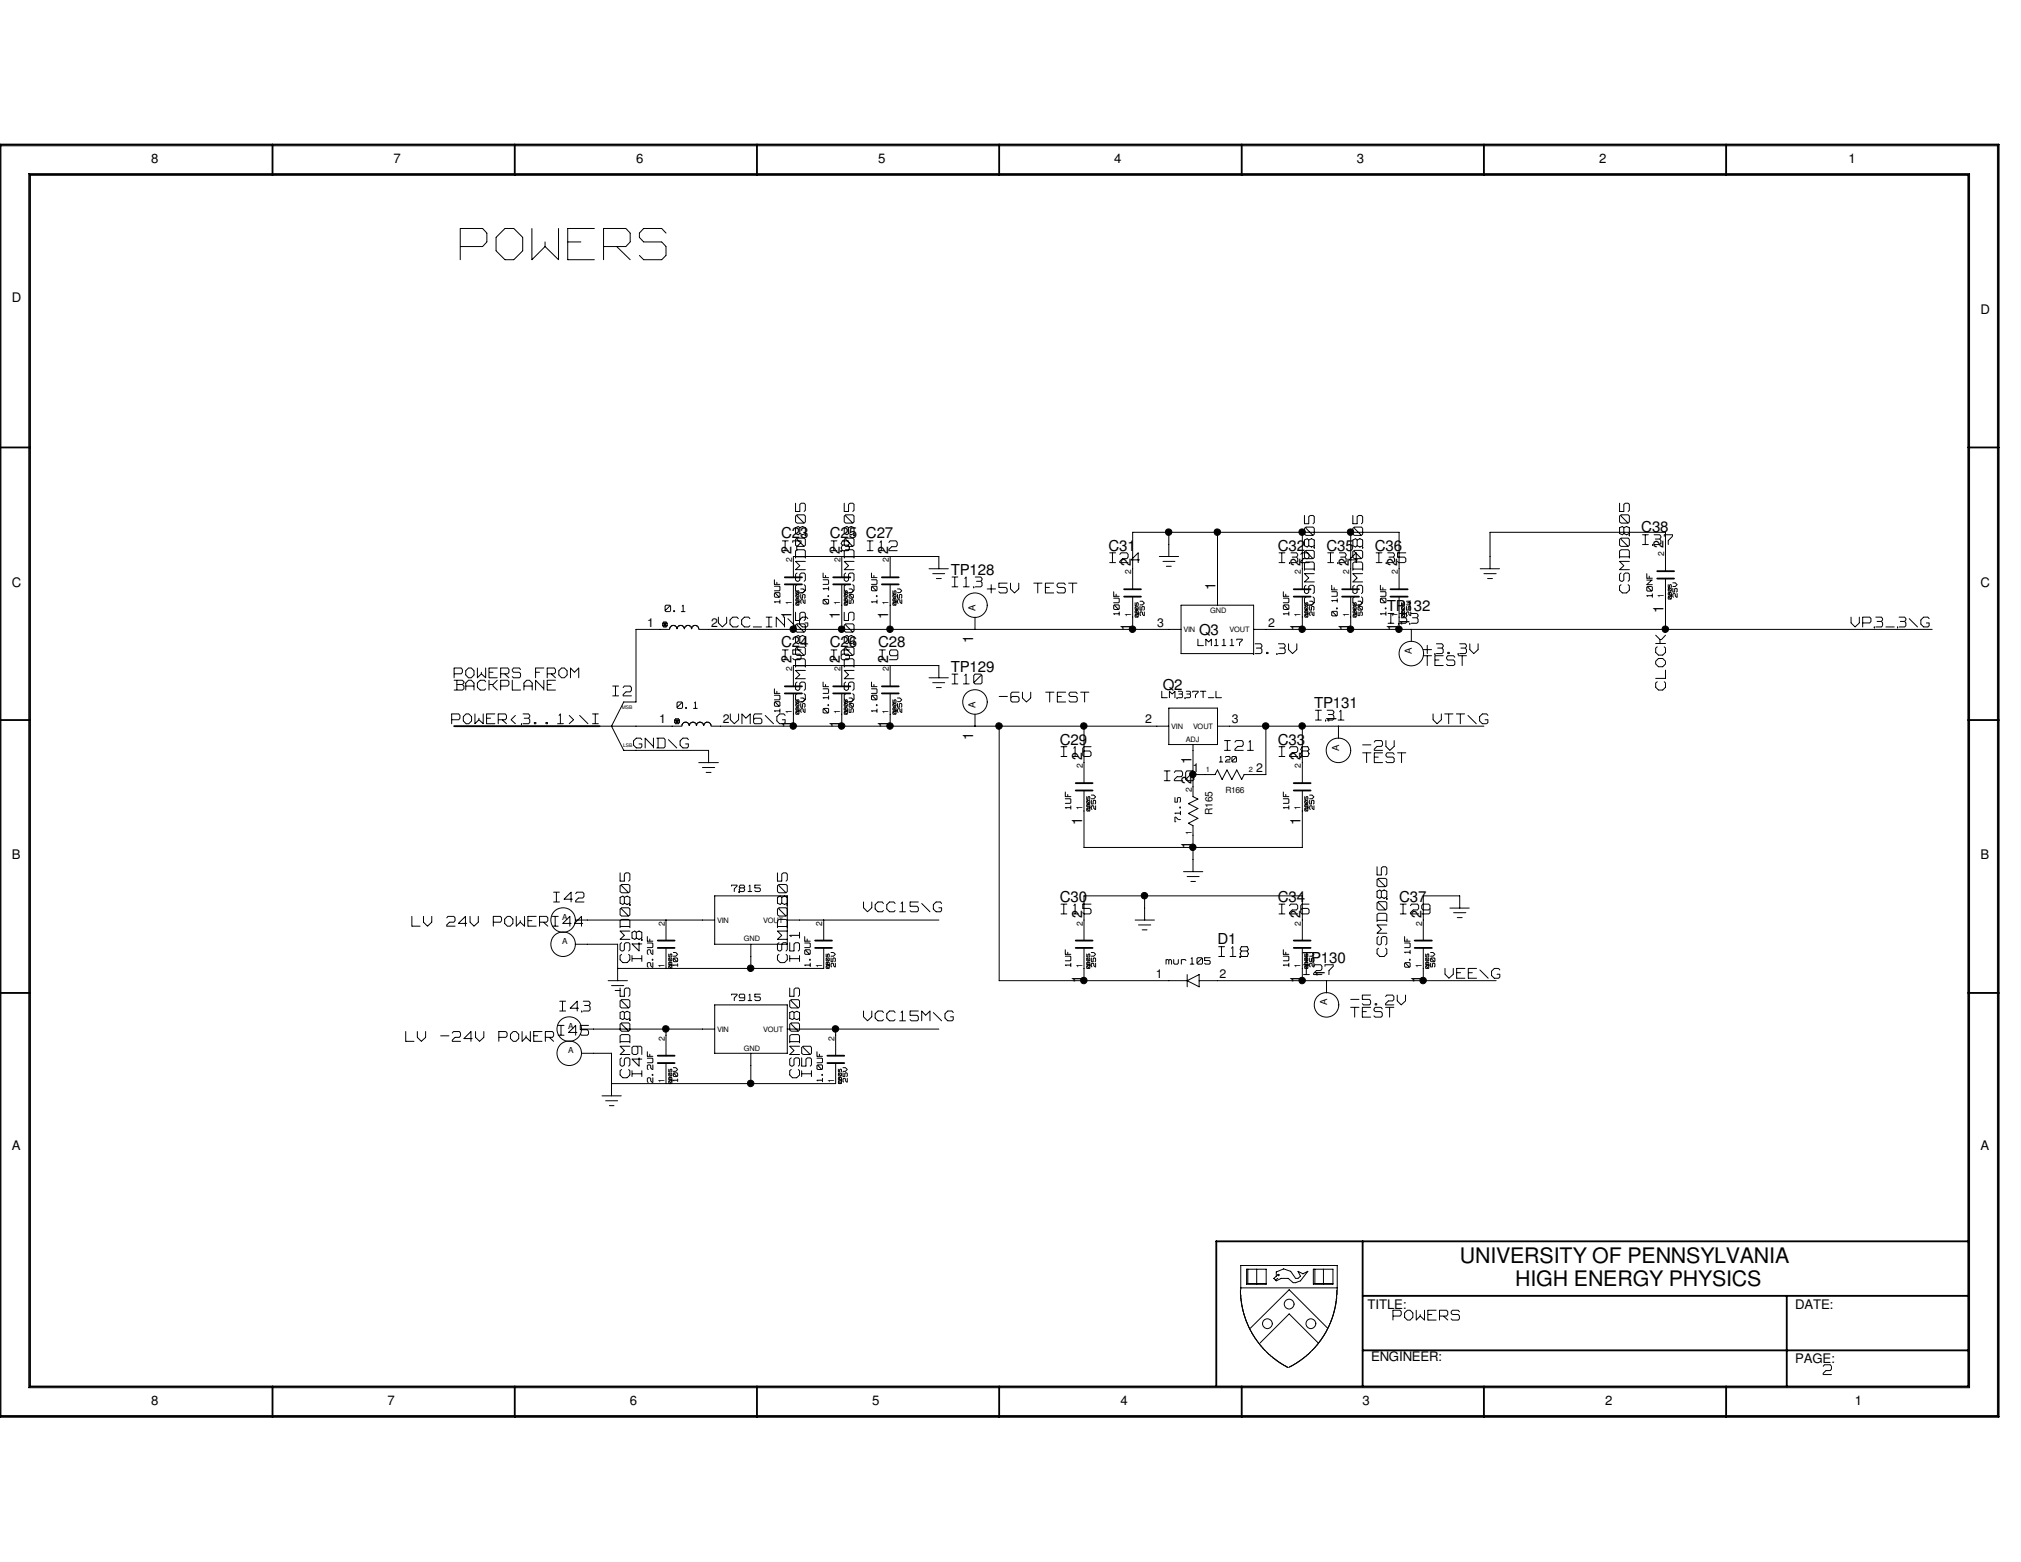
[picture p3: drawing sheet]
<svg xmlns="http://www.w3.org/2000/svg" width="279mm" height="216mm" viewBox="0 0 279 216" stroke-linecap="round" stroke-linejoin="round" font-family="sans-serif">
<defs><g id="words">
<text font-size="8.1" fill="#fff" x="63.6" y="36.7">POWERS</text>
<g font-size="3" fill="#fff">
<text x="111.8" y="82" transform="rotate(-90 111.8 82)">CSMD0805</text>
<text x="118.5" y="82" transform="rotate(-90 118.5 82)">CSMD0805</text>
<text x="182.1" y="83.7" transform="rotate(-90 182.1 83.7)">CSMD0805</text>
<text x="188.8" y="83.7" transform="rotate(-90 188.8 83.7)">CSMD0805</text>
<text x="225.7" y="82" transform="rotate(-90 225.7 82)">CSMD0805</text>
<text x="230.7" y="95.4" transform="rotate(-90 230.7 95.4)">CLOCK</text>
<text x="111.8" y="97" transform="rotate(-90 111.8 97)">CSMD0805</text>
<text x="118.5" y="97" transform="rotate(-90 118.5 97)">CSMD0805</text>
<text x="87.5" y="133.1" transform="rotate(-90 87.5 133.1)">CSMD0805</text>
<text x="89.2" y="132.9" transform="rotate(-90 89.2 132.9)">I48</text>
<text x="109.3" y="133.1" transform="rotate(-90 109.3 133.1)">CSMD0805</text>
<text x="111" y="132.9" transform="rotate(-90 111 132.9)">I51</text>
<text x="192.2" y="132.2" transform="rotate(-90 192.2 132.2)">CSMD0805</text>
<text x="87.5" y="149" transform="rotate(-90 87.5 149)">CSMD0805</text>
<text x="89.2" y="148.8" transform="rotate(-90 89.2 148.8)">I49</text>
<text x="111" y="149" transform="rotate(-90 111 149)">CSMD0805</text>
<text x="112.6" y="148.8" transform="rotate(-90 112.6 148.8)">I50</text>
</g>
<g font-size="3">
<text x="201.8" y="174.6">UNIVERSITY OF PENNSYLVANIA</text>
<text x="209.5" y="177.8">HIGH ENERGY PHYSICS</text>
</g>
<g font-size="2.6" fill="#fff">
<text x="108.2" y="76.4">I7</text>
<text x="114.9" y="76.4">I8</text>
<text x="119.9" y="76.4">I12</text>
<text x="227.1" y="75.5">I37</text>
<text x="131.6" y="81.4">I13</text>
<text x="136.5" y="82.2">+5V TEST</text>
<text x="153.4" y="78">I24</text>
<text x="176.8" y="78">I32</text>
<text x="183.6" y="78">I34</text>
<text x="190.2" y="78">I35</text>
<text x="99.3" y="86.9">VCC_IN\G</text>
<text x="191.9" y="86.4">I33</text>
<text x="255.9" y="86.9">VP3_3\G</text>
<text x="62.8" y="95.6">BACKPLANE</text>
<text x="62.8" y="93.9">POWERS FROM</text>
<text x="108.2" y="91.4">I5</text>
<text x="114.9" y="91.4">I6</text>
<text x="121.6" y="91.4">I9</text>
<text x="131.6" y="94.8">I10</text>
<text x="173.3" y="90.6">3.3V</text>
<text x="196.8" y="92.2">TEST</text>
<text x="196.8" y="90.6">+3.3V</text>
<text x="62.4" y="100.3">POWER&lt;3..1&gt;\I</text>
<text x="84.7" y="96.4">I2</text>
<text x="101" y="100.3">VM6\G</text>
<text x="138.1" y="97.3">-6V TEST</text>
<text x="181.9" y="99.8">I31</text>
<text x="198.1" y="100.3">VTT\G</text>
<text x="87.6" y="103.6">GND\G</text>
<text x="146.7" y="104.8">I16</text>
<text x="169.3" y="104">I21</text>
<text x="176.8" y="104.8">I28</text>
<text x="188.4" y="105.7">TEST</text>
<text x="188.4" y="104">-2V</text>
<text x="161" y="108.2">I20</text>
<text x="76.5" y="124.9">I42</text>
<text x="56.9" y="128.3">LV 24V POWER I44</text>
<text x="119.4" y="126.3">VCC15\G</text>
<text x="146.7" y="126.6">I15</text>
<text x="176.8" y="126.6">I26</text>
<text x="193.6" y="126.6">I29</text>
<text x="168.5" y="132.5">I18</text>
<text x="180.2" y="135">I27</text>
<text x="199.8" y="135.5">VEE\G</text>
<text x="77.2" y="143.3">I45</text>
<text x="77.4" y="140">I43</text>
<text x="119.4" y="141.4">VCC15M\G</text>
<text x="186.7" y="139.1">-5.2V</text>
<text x="186.7" y="140.8">TEST</text>
<text x="56.1" y="144.2">LV -24V POWER</text>
<text x="192.6" y="182.7">POWERS</text>
<text x="252.1" y="190.2">2</text>
</g>
<g font-size="2.1">
<text x="108" y="74.4">C23</text>
<text x="114.7" y="74.4">C25 C27</text>
<text x="153.2" y="76.1">C31</text>
<text x="176.7" y="76.1">C32</text>
<text x="183.4" y="76.1">C35</text>
<text x="190.1" y="76.1">C36</text>
<text x="226.9" y="73.6">C38</text>
<text x="131.4" y="79.5">TP128</text>
<text x="108" y="89.5">C24</text>
<text x="114.7" y="89.5">C26</text>
<text x="121.4" y="89.5">C28</text>
<text x="165.8" y="87.8">Q3</text>
<text x="191.7" y="84.5">TP132</text>
<text x="131.4" y="92.8">TP129</text>
<text x="160.8" y="95.4">Q2</text>
<text x="181.7" y="97.9">TP131</text>
<text x="146.5" y="102.9">C29</text>
<text x="176.7" y="102.9">C33</text>
<text x="146.5" y="124.7">C30</text>
<text x="176.7" y="124.7">C34</text>
<text x="193.4" y="124.7">C37</text>
<text x="168.3" y="130.5">D1</text>
<text x="180" y="133.1">TP130</text>
</g>
<g font-size="2">
<text x="109.4" y="76.6" transform="rotate(-90 109.4 76.6)">2</text>
<text x="116.1" y="76.6" transform="rotate(-90 116.1 76.6)">2</text>
<text x="122.8" y="76.6" transform="rotate(-90 122.8 76.6)">2</text>
<text x="230" y="75.8" transform="rotate(-90 230 75.8)">2</text>
<text x="156.3" y="78.3" transform="rotate(-90 156.3 78.3)">2</text>
<text x="168.1" y="81.5" transform="rotate(-90 168.1 81.5)">1</text>
<text x="179.8" y="78.3" transform="rotate(-90 179.8 78.3)">2</text>
<text x="186.5" y="78.3" transform="rotate(-90 186.5 78.3)">2</text>
<text x="193.2" y="78.3" transform="rotate(-90 193.2 78.3)">2</text>
<text x="109.4" y="85.6" transform="rotate(-90 109.4 85.6)">1</text>
<text x="116.1" y="85.6" transform="rotate(-90 116.1 85.6)">1</text>
<text x="122.8" y="85.6" transform="rotate(-90 122.8 85.6)">1</text>
<text x="134.5" y="88.9" transform="rotate(-90 134.5 88.9)">1</text>
<text x="156.3" y="87.2" transform="rotate(-90 156.3 87.2)">1</text>
<text x="179.8" y="87.2" transform="rotate(-90 179.8 87.2)">1</text>
<text x="186.5" y="87.2" transform="rotate(-90 186.5 87.2)">1</text>
<text x="193.2" y="87.2" transform="rotate(-90 193.2 87.2)">1</text>
<text x="194.9" y="86.5" transform="rotate(-90 194.9 86.5)">1</text>
<text x="230" y="84.8" transform="rotate(-90 230 84.8)">1</text>
<text x="109.4" y="91.7" transform="rotate(-90 109.4 91.7)">2</text>
<text x="116.1" y="91.7" transform="rotate(-90 116.1 91.7)">2</text>
<text x="122.8" y="91.7" transform="rotate(-90 122.8 91.7)">2</text>
<text x="109.4" y="100.7" transform="rotate(-90 109.4 100.7)">1</text>
<text x="116.1" y="100.7" transform="rotate(-90 116.1 100.7)">1</text>
<text x="122.8" y="100.7" transform="rotate(-90 122.8 100.7)">1</text>
<text x="184.8" y="99.9" transform="rotate(-90 184.8 99.9)">1</text>
<text x="134.5" y="102.3" transform="rotate(-90 134.5 102.3)">1</text>
<text x="149.6" y="105.1" transform="rotate(-90 149.6 105.1)">2</text>
<text x="164.7" y="105.7" transform="rotate(-90 164.7 105.7)">1</text>
<text x="179.8" y="105.1" transform="rotate(-90 179.8 105.1)">2</text>
<text x="164.7" y="108.4" transform="rotate(-90 164.7 108.4)">2</text>
<text x="149.6" y="114" transform="rotate(-90 149.6 114)">1</text>
<text x="164.7" y="117.4" transform="rotate(-90 164.7 117.4)">1</text>
<text x="179.8" y="114" transform="rotate(-90 179.8 114)">1</text>
<text x="149.6" y="126.8" transform="rotate(-90 149.6 126.8)">2</text>
<text x="179.8" y="126.8" transform="rotate(-90 179.8 126.8)">2</text>
<text x="196.5" y="126.8" transform="rotate(-90 196.5 126.8)">2</text>
<text x="149.6" y="135.8" transform="rotate(-90 149.6 135.8)">1</text>
<text x="179.8" y="135.8" transform="rotate(-90 179.8 135.8)">1</text>
<text x="183.1" y="135.1" transform="rotate(-90 183.1 135.1)">1</text>
<text x="196.5" y="135.8" transform="rotate(-90 196.5 135.8)">1</text>
</g>
<g font-size="1.8">
<text x="20.9" y="22.5">8</text>
<text x="54.4" y="22.5">7</text>
<text x="87.9" y="22.5">6</text>
<text x="121.4" y="22.5">5</text>
<text x="154.1" y="22.5">4</text>
<text x="187.6" y="22.5">3</text>
<text x="221.1" y="22.5">2</text>
<text x="255.6" y="22.5">1</text>
<text x="1.7" y="41.7">D</text>
<text x="273.8" y="43.4">D</text>
<text x="1.7" y="81.1">C</text>
<text x="273.8" y="81.1">C</text>
<text x="1.7" y="118.7">B</text>
<text x="273.8" y="118.7">B</text>
<text x="1.7" y="159">A</text>
<text x="273.8" y="159">A</text>
<text x="189.1" y="180.9">TITLE:</text>
<text x="248.2" y="180.9">DATE:</text>
<text x="189.6" y="188.1">ENGINEER:</text>
<text x="248.2" y="188.4">PAGE:</text>
<text x="20.9" y="194.1">8</text>
<text x="53.6" y="194.1">7</text>
<text x="87.1" y="194.1">6</text>
<text x="120.6" y="194.1">5</text>
<text x="154.9" y="194.1">4</text>
<text x="188.4" y="194.1">3</text>
<text x="221.9" y="194.1">2</text>
<text x="256.4" y="194.1">1</text>
</g>
<g font-size="1.7" fill="#fff">
<text x="108.1" y="83.4" transform="rotate(-90 108.1 83.4)">10UF</text>
<text x="114.8" y="83.5" transform="rotate(-90 114.8 83.5)">0.1UF</text>
<text x="121.5" y="83.4" transform="rotate(-90 121.5 83.4)">1.0UF</text>
<text x="228.7" y="82.5" transform="rotate(-90 228.7 82.5)">10NF</text>
<text x="91.9" y="84.7">0.1</text>
<text x="155" y="85" transform="rotate(-90 155 85)">10UF</text>
<text x="165.6" y="89.4">LM1117</text>
<text x="178.4" y="85" transform="rotate(-90 178.4 85)">10UF</text>
<text x="185.1" y="85.1" transform="rotate(-90 185.1 85.1)">0.1UF</text>
<text x="191.9" y="85" transform="rotate(-90 191.9 85)">1.0UF</text>
<text x="93.6" y="98.1">0.1</text>
<text x="108.1" y="98.5" transform="rotate(-90 108.1 98.5)">10UF</text>
<text x="114.8" y="98.6" transform="rotate(-90 114.8 98.6)">0.1UF</text>
<text x="121.5" y="98.5" transform="rotate(-90 121.5 98.5)">1.0UF</text>
<text x="160.6" y="96.6">LM337T_L</text>
<text x="148.3" y="111.8" transform="rotate(-90 148.3 111.8)">1UF</text>
<text x="163.4" y="113.6" transform="rotate(-90 163.4 113.6)">71.5</text>
<text x="178.4" y="111.8" transform="rotate(-90 178.4 111.8)">1UF</text>
<text x="101.1" y="123.4">7815</text>
<text x="90.5" y="133.7" transform="rotate(-90 90.5 133.7)">2.2UF</text>
<text x="112.3" y="133.6" transform="rotate(-90 112.3 133.6)">1.0UF</text>
<text x="148.3" y="133.6" transform="rotate(-90 148.3 133.6)">1UF</text>
<text x="161.2" y="133.4">mur105</text>
<text x="178.4" y="133.6" transform="rotate(-90 178.4 133.6)">1UF</text>
<text x="195.2" y="133.7" transform="rotate(-90 195.2 133.7)">0.1UF</text>
<text x="101.1" y="138.5">7915</text>
<text x="90.5" y="149.6" transform="rotate(-90 90.5 149.6)">2.2UF</text>
<text x="114" y="149.5" transform="rotate(-90 114 149.5)">1.0UF</text>
</g>
<g font-size="1.7">
<text x="89.5" y="86.6">1</text>
<text x="98.3" y="86.6">2</text>
<text x="160" y="86.6">3</text>
<text x="175.3" y="86.6">2</text>
<text x="91.1" y="100">1</text>
<text x="99.9" y="100">2</text>
<text x="158.3" y="100">2</text>
<text x="170.3" y="100">3</text>
<text x="164.8" y="106.7">1</text>
<text x="173.7" y="106.7">2</text>
<text x="159.8" y="135.2">1</text>
<text x="168.6" y="135.2">2</text>
</g>
<text font-size="1.5" fill="#fff" x="168.6" y="105.5">120</text>
<g font-size="1.4" fill="#fff">
<text x="111.5" y="83.4" transform="rotate(-90 111.5 83.4)">25V</text>
<text x="118.2" y="83.4" transform="rotate(-90 118.2 83.4)">50V</text>
<text x="124.9" y="83.4" transform="rotate(-90 124.9 83.4)">25V</text>
<text x="232.1" y="82.5" transform="rotate(-90 232.1 82.5)">25V</text>
<text x="158.4" y="85.1" transform="rotate(-90 158.4 85.1)">25V</text>
<text x="181.9" y="85.1" transform="rotate(-90 181.9 85.1)">25V</text>
<text x="188.6" y="85.1" transform="rotate(-90 188.6 85.1)">50V</text>
<text x="195.2" y="85.1" transform="rotate(-90 195.2 85.1)">25V</text>
<text x="111.5" y="98.5" transform="rotate(-90 111.5 98.5)">25V</text>
<text x="118.2" y="98.5" transform="rotate(-90 118.2 98.5)">50V</text>
<text x="124.9" y="98.5" transform="rotate(-90 124.9 98.5)">25V</text>
<text x="151.7" y="111.9" transform="rotate(-90 151.7 111.9)">25V</text>
<text x="181.9" y="111.9" transform="rotate(-90 181.9 111.9)">25V</text>
<text x="93.9" y="133.6" transform="rotate(-90 93.9 133.6)">10V</text>
<text x="115.7" y="133.6" transform="rotate(-90 115.7 133.6)">25V</text>
<text x="151.7" y="133.6" transform="rotate(-90 151.7 133.6)">25V</text>
<text x="181.9" y="133.6" transform="rotate(-90 181.9 133.6)">25V</text>
<text x="198.6" y="133.6" transform="rotate(-90 198.6 133.6)">50V</text>
<text x="93.9" y="149.5" transform="rotate(-90 93.9 149.5)">10V</text>
<text x="117.3" y="149.6" transform="rotate(-90 117.3 149.6)">25V</text>
</g>
<text font-size="1.4" x="167.6" y="112.6" transform="rotate(-90 167.6 112.6)">R165</text>
<g font-size="1.3">
<text x="134.9" y="84.5" transform="rotate(-90 134.9 84.5)">A</text>
<text x="195.2" y="90.4" transform="rotate(-90 195.2 90.4)">A</text>
<text x="134.9" y="97.9" transform="rotate(-90 134.9 97.9)">A</text>
<text x="185.1" y="103.8" transform="rotate(-90 185.1 103.8)">A</text>
<text x="183.5" y="138.9" transform="rotate(-90 183.5 138.9)">A</text>
</g>
<g font-size="1.2">
<text x="109.5" y="77.7" transform="rotate(-90 109.5 77.7)">2</text>
<text x="116.2" y="77.7" transform="rotate(-90 116.2 77.7)">2</text>
<text x="122.9" y="77.7" transform="rotate(-90 122.9 77.7)">2</text>
<text x="230.1" y="76.9" transform="rotate(-90 230.1 76.9)">2</text>
<text x="109.5" y="83.6" transform="rotate(-90 109.5 83.6)">1</text>
<text x="116.2" y="83.6" transform="rotate(-90 116.2 83.6)">1</text>
<text x="122.9" y="83.6" transform="rotate(-90 122.9 83.6)">1</text>
<text x="156.4" y="79.4" transform="rotate(-90 156.4 79.4)">2</text>
<text x="179.8" y="79.4" transform="rotate(-90 179.8 79.4)">2</text>
<text x="186.5" y="79.4" transform="rotate(-90 186.5 79.4)">2</text>
<text x="193.3" y="79.4" transform="rotate(-90 193.3 79.4)">2</text>
<text x="230" y="82.7" transform="rotate(-90 230 82.7)">1</text>
<text x="156.4" y="85.2" transform="rotate(-90 156.4 85.2)">1</text>
<text x="179.8" y="85.2" transform="rotate(-90 179.8 85.2)">1</text>
<text x="186.5" y="85.2" transform="rotate(-90 186.5 85.2)">1</text>
<text x="193.2" y="85.2" transform="rotate(-90 193.2 85.2)">1</text>
<text x="109.5" y="92.8" transform="rotate(-90 109.5 92.8)">2</text>
<text x="116.2" y="92.8" transform="rotate(-90 116.2 92.8)">2</text>
<text x="122.9" y="92.8" transform="rotate(-90 122.9 92.8)">2</text>
<text x="109.5" y="98.6" transform="rotate(-90 109.5 98.6)">1</text>
<text x="116.2" y="98.6" transform="rotate(-90 116.2 98.6)">1</text>
<text x="122.9" y="98.6" transform="rotate(-90 122.9 98.6)">1</text>
<text x="149.7" y="106.2" transform="rotate(-90 149.7 106.2)">2</text>
<text x="179.8" y="106.2" transform="rotate(-90 179.8 106.2)">2</text>
<text x="149.6" y="112" transform="rotate(-90 149.6 112)">1</text>
<text x="164.8" y="109.5" transform="rotate(-90 164.8 109.5)">2</text>
<text x="169.4" y="109.6">R166</text>
<text x="179.8" y="112" transform="rotate(-90 179.8 112)">1</text>
<text x="164.8" y="115.4" transform="rotate(-90 164.8 115.4)">1</text>
<text x="91.9" y="128" transform="rotate(-90 91.9 128)">2</text>
<text x="113.7" y="128" transform="rotate(-90 113.7 128)">2</text>
<text x="149.7" y="128" transform="rotate(-90 149.7 128)">2</text>
<text x="179.8" y="128" transform="rotate(-90 179.8 128)">2</text>
<text x="196.6" y="128" transform="rotate(-90 196.6 128)">2</text>
<text x="91.9" y="133.8" transform="rotate(-90 91.9 133.8)">1</text>
<text x="113.7" y="133.8" transform="rotate(-90 113.7 133.8)">1</text>
<text x="149.6" y="133.8" transform="rotate(-90 149.6 133.8)">1</text>
<text x="179.8" y="133.8" transform="rotate(-90 179.8 133.8)">1</text>
<text x="196.6" y="133.8" transform="rotate(-90 196.6 133.8)">1</text>
<text x="91.9" y="143.9" transform="rotate(-90 91.9 143.9)">2</text>
<text x="115.4" y="143.9" transform="rotate(-90 115.4 143.9)">2</text>
<text x="91.9" y="149.7" transform="rotate(-90 91.9 149.7)">1</text>
<text x="115.3" y="149.7" transform="rotate(-90 115.3 149.7)">1</text>
</g>
<g font-size="1.1">
<text x="77.7" y="130.5">A</text>
<text x="77.7" y="127.1">A</text>
<text x="78.6" y="142.2">A</text>
<text x="78.6" y="145.5">A</text>
</g>
<g font-size="1" fill="#fff">
<text x="110.6" y="83.7" transform="rotate(-90 110.6 83.7)">0805</text>
<text x="117.3" y="83.7" transform="rotate(-90 117.3 83.7)">0805</text>
<text x="124" y="83.7" transform="rotate(-90 124 83.7)">0805</text>
<text x="231.2" y="82.8" transform="rotate(-90 231.2 82.8)">0805</text>
<text x="157.5" y="85.3" transform="rotate(-90 157.5 85.3)">0805</text>
<text x="181" y="85.3" transform="rotate(-90 181 85.3)">0805</text>
<text x="187.7" y="85.3" transform="rotate(-90 187.7 85.3)">0805</text>
<text x="194.4" y="85.3" transform="rotate(-90 194.4 85.3)">0805</text>
<text x="110.6" y="98.7" transform="rotate(-90 110.6 98.7)">0805</text>
<text x="117.3" y="98.7" transform="rotate(-90 117.3 98.7)">0805</text>
<text x="124" y="98.7" transform="rotate(-90 124 98.7)">0805</text>
<text x="150.8" y="112.1" transform="rotate(-90 150.8 112.1)">0805</text>
<text x="181" y="112.1" transform="rotate(-90 181 112.1)">0805</text>
<text x="93" y="133.9" transform="rotate(-90 93 133.9)">0805</text>
<text x="114.8" y="133.9" transform="rotate(-90 114.8 133.9)">0805</text>
<text x="150.8" y="133.9" transform="rotate(-90 150.8 133.9)">0805</text>
<text x="181" y="133.9" transform="rotate(-90 181 133.9)">0805</text>
<text x="197.7" y="133.9" transform="rotate(-90 197.7 133.9)">0805</text>
<text x="93" y="149.8" transform="rotate(-90 93 149.8)">0805</text>
<text x="116.5" y="149.8" transform="rotate(-90 116.5 149.8)">0805</text>
</g>
<g font-size="1">
<text x="163.6" y="87.3">VIN</text>
<text x="167.3" y="84.7">GND</text>
<text x="170" y="87.3">VOUT</text>
<text x="161.9" y="100.8">VIN</text>
<text x="164.9" y="100.8">VOUT</text>
<text x="164" y="102.5">ADJ</text>
<text x="166.7" y="106.8">1</text>
<text x="172.6" y="106.8">2</text>
<text x="99.1" y="127.6">VIN</text>
<text x="102.8" y="130.1">GND</text>
<text x="105.5" y="127.6">VOUT</text>
<text x="99.1" y="142.6">VIN</text>
<text x="105.5" y="142.6">VOUT</text>
<text x="102.8" y="145.2">GND</text>
</g>
<g font-size=".7">
<text x="86" y="98">MSB</text>
<text x="86.1" y="103.2">LSB</text>
</g>
</g></defs>
<g fill="none" stroke="#000" stroke-width=".25">
<path d="M0 20h276.3v175.8h-276.3zM37.7 20v4.2M71.2 20v4.2M104.6 20v4.2M138.1 20v4.2M171.7 20v4.2M205.1 20v4.2M238.6 20v4.2M4.1 24.2h268v167.4h-268zM0 61.8h4.1M108.5 79.8h2.4M115.2 79.8h2.4"/>
<path d="M121.9 79.8h2.3M229.1 80h2.3M229.1 79h2.3M272.1 61.8h4.2M0 99.5h4.1M108.5 80.8h2.4M108.5 95.8h2.4M108.5 94.9h2.4M115.2 80.8h2.4M115.2 95.8h2.4M115.2 94.9h2.4M121.9 80.8h2.3"/>
<path d="M121.9 95.8h2.3M121.9 94.9h2.3M155.4 82.5h2.3M155.4 81.4h2.3M178.9 82.5h2.3M178.9 81.4h2.3M185.5 82.5h2.4M185.5 81.4h2.4M192.2 82.5h2.4M192.2 81.4h2.4M272.1 99.5h4.2M62.8 100.4h20.1"/>
<path d="M148.7 109.3h2.3M148.7 108.2h2.3M178.9 109.3h2.3M178.9 108.2h2.3M0 137.2h4.1M90.9 131h2.4M90.9 130h2.4M112.7 131h2.3M112.7 130h2.3M148.7 131h2.3M148.7 130h2.3M178.9 131h2.3"/>
<path d="M178.9 130h2.3M195.6 131h2.4M195.6 130h2.4M272.1 137.2h4.2M90.9 146.9h2.4M90.9 145.9h2.4M114.4 146.9h2.3M114.4 145.9h2.3M188.4 179.1h83.7M188.4 171.6v20M247 179.1v12.5M272.1 171.6h-104v19.9"/>
<path d="M37.7 191.6v4.2M71.2 191.6v4.2M104.6 191.6v4.2M138.1 191.6v4.2M171.7 191.6v4.2M188.4 186.6h83.7M205.1 191.6v4.2M238.6 191.6v4.2"/>
</g>
<g fill="none" stroke="#000" stroke-width=".14">
<path d="M.1 20.2h276v175.5h-276zM4 24h268.3v167.8h-268.3zM63.6 31.6h3.1M63.6 31.6v4.3M63.7 34.1h3M66.7 31.6l.6 .6M67.3 33.4l-.6 .7M67.3 32.3v1.1M68.6 34.7l1.2 1.2M68.6 32.9v1.7M69.8 31.6l-1.2 1.2M69.8 31.6h1.2"/>
<path d="M69.8 35.9h1.2M71 31.6l1.3 1.2M72.3 32.9v1.7M72.3 34.7l-1.3 1.2M73.5 31.6v4.3M75.3 34.1l-1.8 1.8M75.4 33.4v.6M75.4 34.1l1.8 1.8M77.2 31.6v4.3M78.5 31.6h3.7M78.5 31.6v4.3M78.5 33.4h1.8"/>
<path d="M78.5 35.9h3.7M83.4 31.6h3.1M83.4 31.6v4.3M83.5 34.1h3M85.3 34.1l1.8 1.8M86.5 31.6l.6 .6M87.1 33.4l-.6 .7M87.1 32.3v1.1M88.4 32.2v.6M88.4 32.8l.6 .6M88.4 35.3l.6 .6M89 31.6l-.6 .6"/>
<path d="M89 31.6h2.4M89 33.4h2.4M89 35.9h2.4M91.5 31.6l.6 .6M91.5 33.4l.6 .7M92.1 34.1v1.2M92.1 35.3l-.6 .6M108.2 74.8h.8M108.2 76.1h.8M108.5 74.8v1.3M109.6 74.8v.2M109.6 74.8h1.1"/>
<path d="M110 72.1l.2 .2M110 72.9l.4-.1 .2 .1 .4-.1 .3 .1M110 73.7l.4 .2 .2-.2 .4 .2 .3-.2M110 75.4l.2 .1M110 70.7h.6M110 69.6v1.1M110 71.4v.7M110 73v.7M110 74.6v.7M110 76.2v.9M110 79.4v.7M110 77.6l.6 .6"/>
<path d="M110 77.6h1.3M110 77h1.3M110 78.7h1.3M110.2 75.6v.5M110.2 71.2v.1M110.2 74.4v.1M110.2 71.2l-.2 .1M110.2 74.4l-.2 .1M110.2 76l-.2 .2M110.2 79.2l-.2 .2M110.2 71.2h.9M110.2 72.3h.9"/>
<path d="M110.2 74.4h.9M110.2 75.5h.9M110.2 76h.9M110.2 71.4l.9 .9M110.2 74.6l.9 .9M110.5 78.2l-.5 .5M110.6 69.8v.9M110.6 73v.7M110.6 79.4v.7M110.7 75l-.5 .6M110.7 74.8v.2M110.8 69.6l-.2 .1"/>
<path d="M110.8 79.2l-.2 .2M110.8 69.6h.3M110.8 79.2h.3M111.2 69.6l.1 .1M111.2 71.2l.1 .1M111.2 74.4l.1 .1M111.2 76l.1 .2M111.2 79.2l.1 .2M111.3 73.9h.1M111.3 70.5l-.1 .2M111.3 72.1l-.1 .2M111.3 75.4l-.1 .1"/>
<path d="M111.3 69.8v.7M111.3 71.4v.7M111.3 73v.7M111.3 74.6v.7M111.3 76.2v.9M111.3 79.4v.7M113.8 79.2v.6M113.8 79.8h.8M114.1 79.5v.3M114.9 74.8h.8M114.9 76.1h.8M115.3 74.8v1.3"/>
<path d="M116.3 76.1h.1M116.4 76.9v2.9M116.5 74.8l-.2 .3 .2 .3-.2 .3 .2 .4M116.5 74.8h.7M116.5 76.1h.7M116.5 75.4h.7M116.7 77.6l.6 .6M116.7 72.1l.2 .2M116.7 72.9l.4-.1 .2 .1 .4-.1 .4 .1M116.7 73.7l.4 .2 .2-.2 .4 .2 .4-.2M116.7 75.4l.2 .1M116.7 69.6v1.1"/>
<path d="M116.7 71.4v.7M116.7 73v.7M116.7 74.6v.7M116.7 76.2v.9M116.7 79.4v.7M116.7 70.7h.6M116.8 77.6h1.3M116.8 77h1.2M116.8 78.7h1.3M116.9 71.2v.1M116.9 74.4v.1M116.9 71.2l-.2 .1"/>
<path d="M116.9 74.4l-.2 .1M116.9 76l-.2 .2M116.9 79.2l-.2 .2M117 71.2h.9M117 72.3h.9M117 74.4h.9M117 75.5h.9M117 76h.9M117 71.4l.9 .9M117 74.6l.9 .9M117.3 74.8l.1 .3-.1 .3 .1 .3-.1 .4M117.3 78.2l-.6 .5"/>
<path d="M117.3 69.8v.9M117.3 73v.7M117.3 79.4v.7M117.5 69.6l-.2 .1M117.5 79.2l-.2 .2M117.6 69.6h.3M117.6 79.2h.3M117.9 69.6l.2 .1M117.9 71.2l.2 .1M117.9 74.4l.2 .1M117.9 76l.2 .2M117.9 79.2l.2 .2"/>
<path d="M118.1 73.9h.1M118.1 70.5l-.2 .2M118.1 72.1l-.2 .2M118.1 75.4l-.2 .1M118.1 69.8v.7M118.1 71.4v.7M118.1 73v.7M118.1 74.6v.7M118.1 76.2v.9M118.1 79.4v.7M119.9 74.8h.8M119.9 76.1h.8"/>
<path d="M120.3 74.8v1.3M120.5 79.2v.6M120.5 79.8h.7M120.8 79.5v.3M121.5 76.1h.8M121.8 74.8l-.1 .2M121.8 74.8v1.3M122.9 76v.1M122.9 76.1h1.1M123.1 74.8l-.2 .2M123.1 76.9v2.9M123.1 74.8h.7"/>
<path d="M123.3 75.6l-.4 .3M123.3 75.6h.5M123.9 74.8l.1 .2M124 75v.3M124 75.4l-.1 .2M128.4 78.6h2.7M128.9 79.3h1.7M129.5 80h.6M129.8 78.6v-1.7h-20.1v2.9M131.6 79.8h.8M132 79.8v1.3M133.6 79.8l-.2 .2"/>
<path d="M133.6 79.8v1.3M134.8 79.8h.8M135.6 79.8l.2 .2M153.4 76.4h.8M153.4 77.8h.8M153.8 76.5v1.2M154.8 77.6v.2M154.9 77.8h1.1M155 76.4l-.2 .2M155 76.4h.7M155.2 77.2l-.4 .4M155.2 77.2h.5"/>
<path d="M155.8 76.4l.2 .2M156 76.7v.3M156 77l-.2 .2M156.4 77.4h1.1M157.4 76.5v1.3M157.4 76.4l-1 1M160.3 76.9h2.6M160.8 77.6h1.6M161.2 78.3h.7M161.6 73.6v3.3M168.3 73.6v10.1M176.8 76.4h.8"/>
<path d="M176.8 77.8h.8M177.2 76.5v1.2M178.3 77.8h.1M178.5 76.4h.7M178.5 77.8h.7M178.6 77h.6M179.2 76.4l.2 .2M179.3 77l.1 .2M179.4 76.7v.1M179.4 77.3v.3M179.4 77.6l-.2 .2M179.4 76.8l-.2 .2"/>
<path d="M179.8 77.6v.2M179.9 77.8h1.1M180 76.4l-.2 .2M180 73.6v7.8M180 76.4h.8M180.2 77.2l-.4 .4M180.3 77.2h1.2M180.3 73.8l.3 .2M180.3 74.6l.4-.1 .2 .1 .4-.1 .4 .1M180.3 75.4l.4 .2 .2-.2 .4 .2 .4-.2M180.3 77l.3 .2M180.3 72.4h.6"/>
<path d="M180.3 71.2v1.1M180.3 73.1v.7M180.3 74.7v.7M180.3 76.3v.7M180.3 77.9v.9M180.3 79.3l.6 .6M180.4 79.3h1.3M180.4 78.7h1.3M180.6 72.9v.1M180.6 76.1v.1M180.6 72.9l-.3 .1M180.6 76.1l-.3 .1"/>
<path d="M180.6 77.7l-.3 .2M180.6 72.9h.9M180.6 74h.9M180.6 76.1h.9M180.6 77.7h.9M180.6 73.1l.9 .9M180.6 76.3l.9 .9M180.8 76.4l.2 .2M180.9 79.9l-.6 .5M180.9 71.5v.8M180.9 74.7v.7M181 76.7v.3"/>
<path d="M181 77l-.2 .2M181.1 71.2l-.2 .2M181.2 71.2h.3M181.5 71.2l.2 .2M181.5 72.9l.2 .1M181.5 76.1l.2 .1M181.5 77.7l.2 .2M181.7 75.6h.1M181.7 72.2l-.2 .2M181.7 73.8l-.2 .2M181.7 77l-.2 .2M181.7 71.5v.7"/>
<path d="M181.7 73.1v.7M181.7 74.7v.7M181.7 76.3v.7M181.7 77.9v.9M183.6 76.4h.8M183.6 77.8h.8M183.9 76.5v1.2M185 77.8h.1M185.2 76.4h.7M185.2 77.8h.7M185.3 77h.6M185.9 76.4l.2 .2"/>
<path d="M186 77l.1 .2M186.1 76.7v.1M186.1 77.3v.3M186.1 77.6l-.2 .2M186.1 76.8l-.2 .2M186.6 77.4h1.1M186.7 73.6v7.8M187 73.8l.2 .2M187 74.6l.4-.1 .2 .1 .4-.1 .4 .1M187 75.4l.4 .2 .2-.2 .4 .2 .4-.2M187 77l.2 .2M187 72.4h.6"/>
<path d="M187 71.2v1.1M187 73.1v.7M187 74.7v.7M187 76.3v.7M187 77.9v.9M187 79.3l.6 .6M187.1 79.3h1.3M187.1 78.7h1.2M187.2 72.9v.1M187.2 76.1v.1M187.2 72.9l-.2 .1M187.2 76.1l-.2 .1"/>
<path d="M187.2 77.7l-.2 .2M187.3 77.2h.9M187.3 73.1l.9 .9M187.3 72.9h.9M187.3 74h.9M187.3 76.3l.9 .9M187.3 76.1h.9M187.3 77.7h.9M187.5 76.4l-1 1M187.5 76.5v1.3M187.6 79.9l-.6 .5M187.6 71.5v.8"/>
<path d="M187.6 74.7v.7M187.8 71.2l-.2 .2M187.9 71.2h.3M188.2 71.2l.2 .2M188.2 72.9l.2 .1M188.2 76.1l.2 .1M188.2 77.7l.2 .2M188.4 75.6h.1M188.4 72.2l-.2 .2M188.4 73.8l-.2 .2M188.4 77l-.2 .2M188.4 71.5v.7"/>
<path d="M188.4 73.1v.7M188.4 74.7v.7M188.4 76.3v.7M188.4 77.9v.9M190.2 76.4h.9M190.2 77.8h.9M190.6 76.5v1.2M191.6 77.8h.1M191.9 76.4h.7M191.9 77.8h.7M192 77h.6M192.6 76.4l.2 .2"/>
<path d="M192.7 77l.1 .2M192.8 76.7v.1M192.8 77.3v.3M192.8 77.6l-.2 .2M192.8 76.8l-.2 .2M193.2 77.6l.2 .2M193.2 76.4v.6M193.3 76.4h1.1M193.3 77h.8M193.4 77.8h.7M194.2 77l.2 .2M194.4 77.6l-.2 .2"/>
<path d="M194.4 77.3v.3M204.6 78.6h2.7M205.1 79.3h1.7M205.7 80h.6M206 78.6v-5h24.3v5.4M223.9 72.1l.2 .2M223.9 72.9l.4-.1 .2 .1 .4-.1 .4 .1M223.9 73.7l.4 .2 .2-.2 .4 .2 .4-.2M223.9 75.4l.2 .1M223.9 70.7h.6M223.9 69.6v1.1M223.9 71.4v.7"/>
<path d="M223.9 73v.7M223.9 74.6v.7M223.9 76.2v.9M223.9 79.4v.7M223.9 77.6l.6 .6M223.9 77.6h1.4M223.9 77h1.3M223.9 78.7h1.4M224.1 71.2v.1M224.1 74.4v.1M224.1 71.2l-.2 .1M224.1 74.4l-.2 .1"/>
<path d="M224.1 76l-.2 .2M224.1 79.2l-.2 .2M224.2 71.4l.8 .9M224.2 71.2h.8M224.2 72.3h.8M224.2 74.6l.8 .9M224.2 74.4h.8M224.2 75.5h.8M224.2 76h.8M224.5 78.2l-.6 .5M224.5 69.8v.9M224.5 73v.7"/>
<path d="M224.5 79.4v.7M224.7 69.6l-.2 .1M224.7 79.2l-.2 .2M224.7 69.6h.3M224.7 79.2h.3M225.1 69.6l.2 .1M225.1 71.2l.2 .1M225.1 74.4l.2 .1M225.1 76l.2 .2M225.1 79.2l.2 .2M225.3 73.9h.1M225.3 70.5l-.2 .2"/>
<path d="M225.3 72.1l-.2 .2M225.3 75.4l-.2 .1M225.3 69.8v.7M225.3 71.4v.7M225.3 73v.7M225.3 74.6v.7M225.3 76.2v.9M225.3 79.4v.7M227.1 73.9h.8M227.1 75.3h.8M227.5 74v1.2M227.7 79.3v.6"/>
<path d="M227.7 79.9h.7M228 79.6v.3M228.5 75.3h.1M228.7 73.9h.7M228.7 75.3h.7M228.9 74.5h.5M229.4 73.9l.2 .2M229.5 74.5l.1 .2M229.6 74.2v.1M229.6 74.8v.3M229.6 75.1l-.2 .2M229.6 74.3l-.2 .2"/>
<path d="M230.1 73.9v.2M230.1 73.9h1.1M230.3 80v7M230.6 74.8v.5M231.2 74.2l-.6 .5M231.2 73.9v.2M62.4 98.7h1M62.4 98.7v1.3M62.5 99.5h.9M62.8 92.3h.9M62.8 94h1.1M62.8 95.4h1.1"/>
<path d="M62.8 92.4v1.3M62.8 93.1h.9M63.2 94.1v1.2M63.2 94.6h.7M63.4 98.7l.2 .2M63.6 99.3l-.2 .2M63.6 98.9v.3M63.8 92.3l.1 .2M63.9 92.9l-.1 .2M63.9 92.6v.3M63.9 94l.2 .2M63.9 94.6l.2 .2"/>
<path d="M64.1 99.7l.3 .3M64.1 99.1v.5M64.1 94.4l-.1 .2M64.1 94.3v.1M64.1 94.9v.3M64.1 95.2l-.2 .2M64.4 93.3l.4 .4M64.4 92.8v.5M64.4 94.4v1M64.4 98.7l-.3 .4M64.4 94.8h1.1M64.5 98.7h.3"/>
<path d="M64.8 92.3l-.4 .4M64.8 94l-.4 .4M64.8 92.3h.3M64.8 93.7h.3M64.8 94h.3M64.8 98.7l.4 .4M65.2 92.3l.3 .4M65.2 94l.3 .4M65.2 99.1v.5M65.2 99.7l-.4 .3M65.5 92.8v.5M65.5 94.4v1"/>
<path d="M65.5 93.3l-.3 .4M65.7 98.7v1.3M66 92.3v1.3M66 94.4v.6M66 95l.4 .4M66.2 99.5l-.5 .5M66.2 99.3v.1M66.2 99.5l.6 .5M66.4 94l-.4 .4M66.4 94h.5M66.4 95.4h.5M66.5 93.2l-.5 .5"/>
<path d="M66.5 92.9v.2M66.5 93.1l.6 .6M66.8 98.7v1.3M67 94l.1 .2M67.1 95.2l-.1 .2M67.1 92.3v1.3M67.3 98.7h1.1M67.3 98.7v1.3M67.3 99.3h.5M67.6 92.3h1.1M67.6 92.4v1.3M67.6 94v1.4"/>
<path d="M67.6 93.7h1.1M67.6 92.9h.6M67.6 94.6h.5M68.2 94.7v.1M68.2 94.9l.5 .5M68.7 94l-.5 .6M68.9 98.7h.9M68.9 98.7v1.3M68.9 99.5h.9M69.2 92.3h.9M69.2 94h.9M69.2 92.4v1.3"/>
<path d="M69.2 94.1v1.3M69.3 94.8h.8M69.3 93.1h.8M69.5 99.5l.5 .5M69.8 93.2l.6 .5M69.8 98.7l.2 .2M70 99.3l-.2 .2M70 98.9v.3M70.2 92.3l.2 .2M70.2 94l.2 .2M70.4 92.9l-.2 .2M70.4 92.6v.3"/>
<path d="M70.4 94.3v.3M70.4 94.6l-.2 .2M70.7 99.5l.5 .5M70.8 92.5v.2M70.8 94v1.4M70.8 92.7l.2 .2M70.8 93.5l.2 .2M70.9 95.4h1.1M71 92.3l-.1 .2M71 92.3h.8M71 93.7h.8M71 92.9h.8"/>
<path d="M71.2 98.9l-.5 .5M71.8 92.3l.2 .2M71.8 92.9l.2 .2M72 93.2v.3M72 93.5l-.2 .2M72.3 98.7h.7M72.4 94.4v1M72.5 99.3h.5M72.5 94.8h1M72.8 94l-.4 .4M72.9 94h.3M73.1 98.7l.1 .2"/>
<path d="M73.1 99.3l.1 .2M73.2 94l.4 .4M73.2 98.9v.1M73.2 99.5v.3M73.2 99.9l-.1 .1M73.2 99.1l-.1 .2M73.6 94.4v1M73.9 99.9h.1M73.9 99.9v.1M74 92.3h1.2M74 92.4v1.3M74 94.1v1.3"/>
<path d="M74 94l1.1 1.2M74.1 99.9v.1M74.1 92.9h.5M75.2 94v1.4M75.5 99.9h.1M75.5 99.9v.1M75.6 92.3h1M75.6 94h1.2M75.6 92.4v1.3M75.6 94.1v1.3M75.7 99.9v.1M75.7 95.4h1.1"/>
<path d="M75.7 93.1h.9M75.7 94.6h.5M76.2 93.2l.6 .5M76.6 92.3l.2 .2M76.8 92.9l-.2 .2M76.8 92.6v.3M77.3 93.3l.3 .4M77.3 92.8v.5M77.5 98.7l-.2 .2M77.5 98.7v1.3M77.6 92.3l-.3 .4M77.7 92.3h.3"/>
<path d="M77.7 93.7h.3M78 92.3l.4 .4M78.4 92.8v.5M78.4 93.3l-.4 .4M78.7 98.9l.6 .6M78.9 92.3l.5 .6M78.9 92.4v1.3M79.2 99.5l-.5 .5M80 92.4v1.3M80 92.3l-.6 .6M80.1 98.9l1.2 1.1M81.9 98.7h.8"/>
<path d="M82.3 98.7v1.3M84.7 94.8h.8M84.7 96.2h.8M85.1 94.9v1.2M86.1 96.1v.1M86.2 96.2h1.1M86.3 94.8l-.2 .2M86.4 94.8h.7M86.5 95.6l-.4 .4M86.6 95.6h.5M87.1 94.8l.2 .2M87.3 95.1v.3"/>
<path d="M87.3 95.4l-.2 .2M91.6 86.5l.2 .2M91.6 86.1v.4M91.6 86.1l.6 .4M91.8 86.7h.3M91.8 86l-.2 .1M91.8 86h.3M91.8 86l.3 .7M91.9 84.4l.2 .1M91.9 83.8v.6M92.1 86l.1 .1M92.1 83.7l-.2 .1"/>
<path d="M92.1 86l-.3 .7M92.1 83.7h.4M92.1 84.5h.4M92.2 86.1v.4M92.2 86.5l-.1 .2M92.2 86.1l-.6 .4M92.5 83.8l-.5 .6M92.6 83.8h.1M92.6 83.7l.1 .1M92.6 87h-4.7v10h-1.7l-1.7 3.4 1.7 3.3h11.8v1.7M92.7 86.6l-.1 .3M92.7 84.4l-.1 .1"/>
<path d="M92.7 83.8v.6M93.1 86.4l-.3 .2M93.1 86.4l.3 .2M93.1 84.4h.1M93.1 84.5h.1M93.2 84.5h.1M93.3 99.9l.1 .1M93.3 84.4v.1M93.3 99.5v.4M93.3 99.5l.6 .4M93.4 99.4l-.1 .1M93.4 99.4h.4"/>
<path d="M93.4 99.4l.4 .6M93.5 86.6l.1 .2M93.6 86.8v.1M93.6 97.2v.5M93.6 97.8l.1 .1M93.7 86.7h.1M93.7 86.6l-.1 .2M93.7 97l-.1 .2M93.8 99.4l.1 .1M93.8 97.9h.4M93.8 97h.4M93.8 99.4l-.4 .6"/>
<path d="M93.8 86.5h.1M93.9 99.5v.4M93.9 99.9l-.1 .1M93.9 99.5l-.6 .4M94.1 86.4l-.3 .2M94.1 86.4l.3 .2M94.2 84.5h.5M94.2 97.2l-.6 .5M94.2 97.2h.1M94.2 97l.2 .2M94.4 97.2v.5M94.4 97.8l-.2 .1"/>
<path d="M94.4 100l-.1 .3M94.4 83.7l-.1 .1M94.4 83.7v.8M94.5 86.6l.1 .2M94.6 86.8v.1M94.7 86.6l-.1 .2M94.8 99.8l-.4 .1M94.8 97.8h.1M94.8 97.8v.1M94.8 99.8l.3 .1M94.8 97.9h.1M94.9 97.8v.1"/>
<path d="M95.1 86.4l-.3 .2M95.2 100l.1 .2M95.2 86.4l.3 .2M95.4 100l-.1 .2M95.5 86.6l.1 .3M95.7 86.6l-.1 .3M95.8 99.8l-.3 .1M95.8 99.8l.3 .1M95.9 97.9h.5M96.1 99.9h.1M96.1 86.4l-.3 .2M96.1 86.4l.3 .2"/>
<path d="M96.1 97l-.1 .2M96.1 97.1v.8M96.2 100l.1 .3M96.4 100l-.1 .3M96.5 86.6l.1 .3M96.6 87h66.7M96.8 99.8l-.4 .1M96.8 99.8l.3 .1M96.9 99.9h.1M97.2 100l.1 .2M97.4 100l-.1 .2M97.5 99.9h.1"/>
<path d="M97.8 99.8l-.3 .1M97.8 99.8l.3 .1M98.2 100l.1 .3M99.3 86.1l.5 .5M99.3 85.3v.8M100.5 85.3v.8M100.5 86.1l-.6 .6M100.9 85.7v.5M100.9 86.3l.4 .4M101 99.5l.5 .5M101 98.7v.7M101.3 85.3l-.4 .4"/>
<path d="M101.3 86.7h.6M101.3 85.3h.6M101.9 85.3l.2 .2M102.1 86.5l-.2 .2M102.1 98.7v.7M102.1 99.5l-.6 .5M102.5 85.7v.5M102.5 86.3l.4 .4M102.6 98.7l.5 .5M102.6 98.7v1.3M102.9 85.3l-.4 .4M103 86.7h.5"/>
<path d="M103 85.3h.5M103.5 85.3l.2 .2M103.7 86.5l-.2 .2M103.7 98.7v1.3M103.7 98.7l-.6 .6M104.1 86.7h1.2M104.2 99.9l.2 .1M104.2 98.9v.9M104.4 99.3l-.2 .1M104.4 98.7l-.2 .2M104.4 98.7h.9M104.4 99.3h.7"/>
<path d="M105.2 99.3l.1 .2M105.3 99.5v.3M105.3 99.9l-.1 .1M105.8 98.9l1.1 1.1M105.9 86.7h.8M105.9 85.3h.8M106.3 85.3v1.3M107.1 81.7h.6M107.1 96.7h.6M107.1 82.5h.1M107.1 83.2l.1 .1M107.1 97.5l.1 .1"/>
<path d="M107.1 98.3h.1M107.1 81h.6M107.1 96.1h.6M107.1 80.1v.7M107.1 82v.4M107.1 95.2v.6M107.1 97.1v.4M107.1 80.8h.7M107.1 83.2h.7M107.1 95.8h.7M107.1 98.3h.7M107.2 82h.1"/>
<path d="M107.2 97v.1M107.2 81.9l-.1 .1M107.2 97l-.1 .1M107.2 82.5h.5M107.2 81.9h.5M107.2 97.6h.5M107.2 97h.5M107.2 82l.5 .5M107.2 97.1l.5 .5M107.3 85.3l1.1 1.1M107.3 85.3v1.4M107.4 80.5v.2"/>
<path d="M107.4 95.5v.3M107.4 99.1v.5M107.4 99.7l.4 .3M107.7 81.9l.1 .1M107.7 81l.1 .1M107.7 96.1l.1 .1M107.7 97l.1 .1M107.8 98.7l-.4 .4M107.8 98.7h.5M107.8 81.6l-.1 .1M107.8 82.5h-.1M107.8 96.6l-.1 .1"/>
<path d="M107.8 97.5l-.1 .1M107.8 81.2v.3M107.8 82v.4M107.8 82.9v.5M107.8 96.2v.4M107.8 97.1v.4M107.8 98v.5M108.2 99.5h.3M108.2 91.2h.8M108.2 89.8h.8M108.4 98.7l.1 .2M108.5 85.3v1.4"/>
<path d="M108.5 99.9l-.1 .1M108.5 89.9v1.2M108.5 99.5v.3M108.9 85.5l1.2 1.2M109.6 91l.2 .2M109.6 89.8v.6M109.6 90.4h.9M109.6 89.8h1.1M109.7 80.8v6.2M109.7 95.8v4.6M109.8 91.2h.7M110 81.6l.4 .4"/>
<path d="M110 80.2l.2 .1M110 87.2l.2 .2M110 88l.4-.2 .2 .2 .4-.2 .3 .2M110 88.8l.4 .2 .2-.2 .4 .2 .3-.2M110 90.4l.2 .2M110 95.2l.2 .2M110 85.8h.6M110 81v.5M110 84.6v1.1M110 86.4v.8M110 88.1v.7M110 89.7v.7"/>
<path d="M110 91.3v.9M110 94.5v.7M110 96.1v.5M110 92.7l.6 .6M110 96.6l.4 .4M110 82h.2M110 98.1h.4M110 97.1h.2M110 81.7v.3M110 82.3v.2M110 82.8v.2M110 83.4v.2"/>
<path d="M110 96.7v.4M110 97.4v.1M110 97.9v.2M110 98.5v.1M110 82.5h.1M110 82.8l.2-.1v.1l.1-.1 .1 .1M110 83.1h.4M110 83.6l.1 .1M110 97.6h.1M110 97.9l.2-.1v.1l.1-.1 .1 .1M110 98.7h.1M110 92h1.3"/>
<path d="M110 92.7h1.3M110 93.8h1.3M110.1 82.2v.1M110.1 83.3v.1M110.1 97.3h.1M110.1 98.4h.1M110.1 82.2l-.1 .1M110.1 83.3l-.1 .1M110.1 97.2l-.1 .1M110.1 98.3l-.1 .1M110.1 82.5h.3M110.1 82.2h.3"/>
<path d="M110.1 83.3h.3M110.1 83.7h.3M110.1 97.2h.3M110.1 97.6h.3M110.1 98.3h.3M110.1 98.7h.3M110.1 82.3l.3 .2M110.1 83.4l.3 .2M110.1 97.4l.3 .2M110.1 98.5l.3 .2M110.2 80.3h.1M110.2 95.4h.1"/>
<path d="M110.2 81.8v.2M110.2 82.8v.2M110.2 86.3v.1M110.2 89.5v.1M110.2 96.9v.2M110.2 97.9v.2M110.2 80.8l-.2 .2M110.2 86.2l-.2 .2M110.2 89.5l-.2 .1M110.2 91.1l-.2 .1M110.2 94.3l-.2 .1M110.2 95.9l-.2 .2"/>
<path d="M110.2 86.2h.9M110.2 87.4h.9M110.2 89.5h.9M110.2 90.6h.9M110.2 91.1h.9M110.2 86.4l.9 .9M110.2 89.7l.9 .9M110.3 81.7h-.1M110.3 96.7l-.1 .1M110.3 81.7h.1M110.3 96.7h.1M110.4 81.7h.1"/>
<path d="M110.4 82.2v.1M110.4 83.3v.1M110.4 96.7v.1M110.4 97.2v.1M110.4 98.3v.1M110.4 97h.5M110.4 82h.5M110.4 83.1h.1M110.4 98.2h.1M110.4 82.5h.1M110.4 82h.1M110.4 81.8v.2"/>
<path d="M110.4 82.3v.2M110.4 82.8v.2M110.4 83.4v.2M110.4 96.9v.1M110.4 97.4v.1M110.4 97.9v.2M110.4 98.5v.1M110.4 83.6v.1M110.4 97.1h.1M110.4 97.6h.1M110.4 98.7h.1M110.5 93.3l-.5 .5"/>
<path d="M110.5 85.7v.5M110.5 86.3l.4 .4M110.6 80.2l-.2 .1M110.6 95.2l-.2 .2M110.6 90.4l.1 .2M110.6 84.8v.9M110.6 88.1v.7M110.6 94.5v.7M110.7 81.4h.3M110.7 81.9h.3M110.7 82.7h.3M110.7 96.5h.3"/>
<path d="M110.7 97h.3M110.7 97.7h.3M110.7 83.3l.1 .1M110.7 82.2v.4M110.7 83v.3M110.7 97.2v.5M110.7 98.1v.2M110.7 98.4l.1 .1M110.7 91l-.1 .2M110.7 90.7v.3M110.8 82.9l-.1 .1M110.8 84.6l-.2 .2"/>
<path d="M110.8 94.3l-.2 .1M110.8 98h-.1M110.8 82.9h.1M110.8 98h.1M110.8 84.6h.3M110.8 94.3h.3M110.9 85.3l-.4 .4M111 86.7h.5M111 85.3h.5M111 82.3v.3M111 97.4v.3M111 82.9v.1"/>
<path d="M111 98h.1M111 83v.2M111 98.1v.2M111 82.2v.1M111 83.2l.2 .2M111 97.2v.1M111 98.3l.2 .2M111 81.4l.3 .3M111 96.5l.3 .2M111.1 82.2h.1M111.1 97.2h.1M111.2 80.8l.1 .2"/>
<path d="M111.2 84.6l.1 .2M111.2 86.2l.1 .2M111.2 89.5l.1 .1M111.2 91.1l.1 .1M111.2 94.3l.1 .1M111.2 95.9l.1 .2M111.2 82.2l.1 .1M111.2 97.2l.1 .1M111.3 83.4h.1M111.3 98.5h.1M111.3 81.7l-.3 .2M111.3 96.8l-.3 .2"/>
<path d="M111.3 86.1h.3M111.3 82.6l-.1 .1M111.3 82.3v.2M111.3 82.9v.5M111.3 97.4v.2M111.3 98v.4M111.3 97.7h-.1M111.3 89h.1M111.3 95.2l-.1 .2M111.3 80.2l-.1 .1M111.3 85.6l-.1 .2M111.3 87.2l-.1 .2"/>
<path d="M111.3 90.4l-.1 .2M111.3 81v.5M111.3 84.8v.8M111.3 86.4v.8M111.3 88.1v.7M111.3 89.7v.7M111.3 91.3v.9M111.3 94.5v.7M111.3 96.1v.5M111.3 81.6l-.3 .4M111.3 96.6l-.3 .4M111.5 85.3l.2 .2"/>
<path d="M111.7 86.5l-.2 .2M111.7 86.1v.3M113.8 81.4h.1M113.8 83.4l.1 .1M113.8 96.4l.1 .1M113.8 98.5l.1 .1M113.8 80.1h.6M113.8 80.8h.6M113.8 95.2h.6M113.8 95.8h.6M113.8 83v.4M113.8 94.3v.6"/>
<path d="M113.8 98v.4M113.8 96.4h.7M113.8 94.9h.8M113.8 81.4h.7M113.9 82.9h.1M113.9 98h.1M113.9 82.8l-.1 .1M113.9 97.9l-.1 .1M114 97.9h.4M114 83l.4 .4M114 82.8h.4M114 83.5h.4"/>
<path d="M114 98l.4 .5M114 98.6h.4M114.1 94.6v.3M114.5 82.3h.1M114.5 97.4h.1M114.5 80.1l.1 .1M114.5 82.4v.1M114.5 97.5h.1M114.5 82.8l.1 .1M114.5 95.2l.1 .1M114.5 97.9l.1 .1M114.5 82.5h.1"/>
<path d="M114.6 80.7l-.1 .1M114.6 80.3v.3M114.6 81.1v.5M114.6 82.4h.1M114.6 83v.4M114.6 95.3v.4M114.6 96.2v.4M114.6 97.5h.1M114.6 98v.4M114.6 83.4l-.1 .1M114.6 95.8h-.1M114.6 98.5l-.1 .1"/>
<path d="M114.9 91.2h.8M114.9 89.8h.8M115.3 89.9v1.2M116.3 91l.2 .2M116.3 90.1v.9M116.4 80.8v6.2M116.4 92v2.9M116.4 95.8v4.6M116.5 90.4l-.2 .2M116.5 89.8l-.2 .2M116.5 91.2h.7M116.5 90.4h.7"/>
<path d="M116.5 89.8h.9M116.7 82h.2M116.7 80.2l.2 .1M116.7 82.8l.1-.1 .1 .1 .1-.1 .1 .1M116.7 97.1h.2M116.7 87.2l.2 .2M116.7 88l.4-.2 .2 .2 .4-.2 .4 .2M116.7 88.8l.4 .2 .2-.2 .4 .2 .4-.2M116.7 90.4l.2 .2M116.7 95.2l.2 .2M116.7 81v.5M116.7 81.7v.3"/>
<path d="M116.7 82.3v.2M116.7 82.8v.2M116.7 83.4v.2M116.7 84.6v1.1M116.7 86.4v.8M116.7 88.1v.7M116.7 89.7v.7M116.7 91.3v.9M116.7 94.5v.7M116.7 96.1v.5M116.7 96.7v.4M116.7 97.4v.1"/>
<path d="M116.7 97.9v.2M116.7 98.5v.1M116.7 82.5h.1M116.7 83.1h.4M116.7 83.6l.1 .1M116.7 97.6h.1M116.7 97.9l.1-.1 .1 .1 .1-.1 .1 .1M116.7 98.1h.4M116.7 98.7h.1M116.7 81.6l.4 .4M116.7 85.8h.6M116.7 92.7l.6 .6"/>
<path d="M116.7 96.6l.4 .4M116.8 82.2v.1M116.8 83.3v.1M116.8 97.3h.1M116.8 98.4h.1M116.8 82.2l-.1 .1M116.8 83.3l-.1 .1M116.8 97.2l-.1 .1M116.8 98.3l-.1 .1M116.8 92h1.2M116.8 92.7h1.3M116.8 93.8h1.3"/>
<path d="M116.8 82.5h.3M116.8 82.2h.3M116.8 83.3h.3M116.8 83.7h.3M116.8 97.2h.3M116.8 97.6h.3M116.8 98.3h.3M116.8 98.7h.3M116.8 82.3l.3 .2M116.8 83.4l.3 .2M116.8 97.4l.3 .2M116.8 98.5l.3 .2"/>
<path d="M116.9 81.8v.2M116.9 82.8v.2M116.9 96.9v.2M116.9 97.9v.2M116.9 80.3h.2M116.9 86.3v.1M116.9 89.5v.1M116.9 80.8l-.2 .2M116.9 86.2l-.2 .2M116.9 89.5l-.2 .1M116.9 91.1l-.2 .1M116.9 94.3l-.2 .1"/>
<path d="M116.9 95.4h.2M116.9 95.9l-.2 .2M117 89.7l.9 .9M117 81.7h-.1M117 96.7l-.1 .1M117 86.4l.9 .9M117 86.2h.9M117 87.4h.9M117 89.5h.9M117 90.6h.9M117 91.1h.9M117 81.7h.1"/>
<path d="M117 96.7h.1M117.1 83.3v.1M117.1 81.7h.1M117.1 82.2v.1M117.1 96.7v.1M117.1 97.2v.1M117.1 98.3v.1M117.1 83.1h.1M117.1 98.2h.1M117.1 81.8v.2h.5M117.1 82.3v.2M117.1 82.8v.2"/>
<path d="M117.1 83.4v.2M117.1 96.9v.1h.5M117.1 97.4v.1M117.1 97.9v.2M117.1 98.5v.1M117.1 82h.1M117.1 82.5h.1M117.1 83.6v.1M117.1 97.1h.1M117.1 97.6h.1M117.1 98.7h.1M117.3 90.4l.1 .2"/>
<path d="M117.3 93.3l-.6 .5M117.3 80.2l-.2 .1M117.3 95.2l-.2 .2M117.3 84.8v.9M117.3 88.1v.7M117.3 94.5v.7M117.4 81.4h.3M117.4 81.9h.3M117.4 83.4h.2M117.4 96.5h.3M117.4 97h.3M117.4 98.5h.2"/>
<path d="M117.4 82.3v.2M117.4 82.9v.5M117.4 97.4v.2M117.4 98v.4M117.4 82.6l.1 .1M117.4 97.7h.1M117.4 90.7v.3M117.4 91l-.1 .2M117.5 82.2l-.1 .1M117.5 82.2v.1M117.5 97.3h.1M117.5 97.2l-.1 .1"/>
<path d="M117.5 82.2h.4M117.5 82.7h.4M117.5 97.2h.4M117.5 97.7h.4M117.5 84.6l-.2 .2M117.5 94.3l-.2 .1M117.5 97.4l.4 .3M117.5 82.3l.4 .3M117.6 84.6h.3M117.6 94.3h.3M117.6 83v.4M117.6 98.1v.3"/>
<path d="M117.7 82.9l-.1 .1M117.7 98h-.1M117.7 81.4l.3 .3M117.7 96.5l.3 .2M117.8 82.9h.1M117.8 98h.1M117.9 80.8l.2 .2M117.9 84.6l.2 .2M117.9 86.2l.2 .2M117.9 89.5l.2 .1M117.9 91.1l.2 .1M117.9 94.3l.2 .1"/>
<path d="M117.9 95.9l.2 .2M117.9 82.2l.1 .1M117.9 82.9l.1 .1M117.9 97.2l.1 .1M117.9 98h.1M118 82.6l-.1 .1M118 82.3v.2M118 83v.3M118 97.4v.2M118 98.1v.2M118 83.3l-.1 .1M118 97.7h-.1"/>
<path d="M118 98.4l-.1 .1M118.1 89h.1M118.1 80.2l-.2 .1M118.1 85.6l-.2 .2M118.1 87.2l-.2 .2M118.1 90.4l-.2 .2M118.1 95.2l-.2 .2M118.1 81.6l-.4 .4M118.1 96.6l-.4 .4M118.1 81v.5M118.1 84.8v.8M118.1 86.4v.8"/>
<path d="M118.1 88.1v.7M118.1 89.7v.7M118.1 91.3v.9M118.1 94.5v.7M118.1 96.1v.5M120.5 81.6l.1 .1M120.5 83.2l.1 .1M120.5 96.6l.1 .1M120.5 98.3h.1M120.5 81.2v.3M120.5 94.3v.6M120.5 96.2v.4"/>
<path d="M120.5 80.1h.6M120.5 80.8h.6M120.5 95.2h.6M120.5 95.8h.6M120.5 83.2h.7M120.5 94.9h.7M120.5 98.3h.7M120.6 81.1h.1M120.6 96.1v.1M120.6 81l-.1 .1M120.6 96.1l-.1 .1M120.6 81.7h.5"/>
<path d="M120.6 96.7h.5M120.6 81.2l.5 .4M120.6 81h.5M120.6 96.2l.5 .5M120.6 96.1h.5M120.8 94.6v.3M121.2 80.1v.1M121.2 81v.1M121.2 82.3h.1M121.2 82.4v.1M121.2 97.5h.1M121.2 95.2v.1"/>
<path d="M121.2 96.1v.1M121.2 97.4h.1M121.2 82.5h.1M121.2 80.7v.1M121.2 81.6v.1M121.2 80.3v.3M121.2 81.2v.3M121.2 82.4h.1M121.2 82.9v.5M121.2 95.3v.4M121.2 96.2v.4M121.2 98v.5"/>
<path d="M121.2 95.8h.1M121.2 96.6v.1M121.6 91.2h.8M121.6 89.8h.8M122 89.9v1.2M123 90.4l.1 .2M123 90.1v.3M123 91.2h.9M123.1 80.8v6.2M123.1 92v2.9M123.1 95.8v4.6M123.1 89.8l-.1 .2"/>
<path d="M123.2 89.8h.7M123.2 90.6h.7M123.4 82h.2M123.4 81.7v.3M123.4 82.3v.2M123.4 82.8v.2M123.4 83.4v.2M123.4 96.7v.4M123.4 97.4v.1M123.4 97.9v.2M123.4 98.5v.1M123.4 82.5h.1"/>
<path d="M123.4 82.8l.2-.1v.1l.1-.1 .2 .1M123.4 83.1h.5M123.4 83.6l.1 .1M123.4 97.1h.2M123.4 97.6h.1M123.4 97.9l.2-.1v.1l.1-.1 .2 .1M123.4 98.1h.5M123.4 98.7h.1M123.5 82.2v.1M123.5 83.3v.1M123.5 97.3h.1M123.5 98.4h.1"/>
<path d="M123.5 82.2l-.1 .1M123.5 83.3l-.1 .1M123.5 97.2l-.1 .1M123.5 98.3l-.1 .1M123.5 82.5h.3M123.5 82.2h.3M123.5 82.3l.3 .2M123.5 83.4l.3 .2M123.5 83.3h.3M123.5 83.7h.3M123.5 97.4l.3 .2M123.5 97.2h.3"/>
<path d="M123.5 97.6h.3M123.5 98.5l.3 .2M123.5 98.3h.3M123.5 98.7h.3M123.6 81.8v.2M123.6 82.8v.2M123.6 96.9v.2M123.6 97.9v.2M123.7 81.7h-.1M123.7 96.7l-.1 .1M123.7 81.7h.1M123.7 96.7h.1"/>
<path d="M123.8 81.7h.1M123.8 82.2l.1 .1M123.8 83.3l.1 .1M123.8 96.7l.1 .1M123.8 97.2l.1 .1M123.8 98.3l.1 .1M123.9 83.1h.1M123.9 98.2h.1M123.9 82.5h-.1M123.9 82h-.1M123.9 81.8v.2M123.9 82.3v.2"/>
<path d="M123.9 82.8v.2M123.9 83.4v.2M123.9 96.9v.1M123.9 97.4v.1M123.9 97.9v.2M123.9 98.5v.1M123.9 83.6l-.1 .1M123.9 97.1h-.1M123.9 97.6h-.1M123.9 98.7h-.1M124 89.8l.1 .2M124.1 81.4h.3"/>
<path d="M124.1 81.9h.3M124.1 82.7h.2M124.1 83.3l.1 .1M124.1 82.2v.4M124.1 83v.3M124.1 97.2v.5M124.1 98.1v.2M124.1 96.5h.3M124.1 97h.3M124.1 97.7h.2M124.1 98.4l.1 .1M124.1 90.5l-.1 .1"/>
<path d="M124.1 91l-.1 .2M124.1 90.1v.9M124.2 82.9l-.1 .1M124.2 98h-.1M124.2 82.9h.1M124.2 98h.1M124.3 82.3v.3M124.3 97.4v.3M124.3 82.9l.1 .1M124.3 98h.1M124.4 82.2l-.1 .1M124.4 83v.2"/>
<path d="M124.4 98.1v.2M124.4 83.2l.2 .2M124.4 97.2l-.1 .1M124.4 98.3l.2 .2M124.4 81.4l.3 .3M124.4 96.5l.3 .2M124.5 82.2h.1M124.5 97.2h.1M124.6 82.2l.1 .1M124.6 97.2l.1 .1M124.6 81.7l-.2 .2M124.6 83.4h.1"/>
<path d="M124.6 96.8l-.2 .2M124.6 98.5h.1M124.7 82.6l-.1 .1M124.7 82.3v.2M124.7 82.9v.5M124.7 97.4v.2M124.7 98v.4M124.7 97.7h-.1M128.4 93.7h2.7M128.9 94.4h1.7M129.5 95h.6M129.8 93.7v-1.7h-20.1v2.9"/>
<path d="M131.6 81.1h.8M131.6 94.5h.8M131.6 93.2h.8M132 93.2v1.3M133.2 81.1h.8M133.2 94.5h.8M133.6 93.2l-.2 .2M133.6 93.2v1.3M134.6 81.1h.1M134.6 94.4l.2 .1M134.6 93.4v.9M134.8 93.2l-.2 .2"/>
<path d="M134.8 85.3v1.7M134.8 98.7v1.7M134.8 81.1h.8M134.8 94.5h.8M134.8 93.2h.8M135 80.3h.6M135.6 93.4l-.9 .9M135.6 93.4h.1M135.6 93.2l.2 .2M135.6 80.4l.2 .2M135.8 80v.1M135.8 80.6v.3"/>
<path d="M135.8 93.4v.9M135.8 80.9l-.2 .2M135.8 80.1l-.2 .2M135.8 94.4l-.2 .1M136.5 81.4h1.1M137 80.8v1.2M138.1 81.8l.2 .2M138.1 80.6v.6M138.1 81.2h.9M138.1 96.3h1.2M138.1 80.6h1.1M138.3 82h.7"/>
<path d="M139.1 81.2l.1 .2M139.2 81.8l-.1 .2M139.2 81.4v.3M139.7 81.4l.5 .5M139.7 80.6v.8M139.7 96.9l.2 .1M139.7 95.9v.9M139.9 96.3l-.1 .1M139.9 95.7l-.2 .2M140 97h.7M140 95.7h.9M140 96.3h.7"/>
<path d="M140.7 96.3l.2 .2M140.8 80.6v.8M140.8 81.4l-.5 .6M140.9 96.5v.3M140.9 96.9l-.2 .1M141.4 96.5l.5 .5M141.4 95.7v.7M142.5 95.7v.7M142.5 96.5l-.6 .5M142.9 80.6h1.2M143.5 80.6v1.4M144.5 80.6h1.2"/>
<path d="M144.5 80.6v1.4M144.6 81.2h.5M144.6 82h1.1M144.6 95.7h1.1M145.1 95.7v1.3M146.1 80.8v.1M146.1 81l.2 .2M146.1 81.8l.2 .2M146.2 95.7h1.1M146.2 95.7v1.3M146.2 97h1.1M146.2 96.3h.5"/>
<path d="M146.3 80.6l-.1 .2M146.3 81.2h.8M146.3 82h.8M146.3 80.6h.8M147.1 80.6l.2 .2M147.1 81.2l.2 .2M147.3 81.4v.3M147.3 81.8l-.2 .2M147.7 80.6h1.2M147.8 95.9v.1M147.8 96.1l.2 .2M147.8 96.9l.2 .1"/>
<path d="M148 95.7l-.2 .1M148 97h.7M148 95.7h.7M148 96.3h.7M148.3 80.6v1.4M148.8 95.7l.1 .2M148.8 96.3l.1 .2M148.9 96.5v.3M148.9 96.9l-.1 .1M149.4 95.7h1.1M149.9 95.7v1.3M154 83.3h.6"/>
<path d="M154 84.2h.1M154 84.8l.1 .1M154 82.7h.6M154 81.8v.6M154 83.7v.4M154 82.4h.7M154 84.8h.7M154.1 83.7h.1M154.1 83.6l-.1 .1M154.1 84.2h.5M154.1 83.6h.5M154.1 83.7l.5 .5"/>
<path d="M154.3 82.1v.3M154.6 82.7l.1 .1M154.6 83.6l.1 .1M154.7 83.2l-.1 .1M154.7 84.2h-.1M154.7 82.8v.4M154.7 83.7v.4M154.7 84.6v.4M156.6 81.4v-7.8h36.8v7.8M156.6 82.5v4.5M156.9 83.7h.2M156.9 84.7h.5"/>
<path d="M156.9 83.3v.4M156.9 84v.2M156.9 84.5v.2M156.9 85v.2M156.9 84.2h.1M156.9 84.5l.2-.1v.1l.1-.1 .2 .1M156.9 85.3h.1M157 83.9h.1M157 85h.1M157 83.9h-.1M157 84.9l-.1 .1M157 83.9h.3"/>
<path d="M157 84.2h.3M157 84.9h.3M157 85.3h.3M157 84l.3 .2M157 85l.3 .3M157.1 83.4v.3M157.1 84.5v.2M157.2 83.3l-.1 .1M157.2 83.3h.1M157.3 83.3l.1 .1M157.3 83.9h.1M157.3 84.9l.1 .1"/>
<path d="M157.4 84.8h.1M157.4 84.2h-.1M157.4 83.7h-.1M157.4 83.4v.2M157.4 84v.2M157.4 84.5v.2M157.4 85v.2M157.4 85.3h-.1M157.6 83.1h.3M157.6 83.6h.3M157.6 84.3h.3M157.6 85l.1 .1"/>
<path d="M157.6 83.8v.5M157.6 84.7v.3M157.7 84.6l-.1 .1M157.7 84.6h.1M157.9 83.9v.4M157.9 84.6v.1M157.9 83.8v.1M157.9 84.7v.2M157.9 84.9l.2 .2M157.9 83.1l.3 .3M158 83.8h.1M158.1 83.8l.1 .1"/>
<path d="M158.2 83.4l-.3 .2M158.2 85.1h.1M158.2 84.2l-.1 .1M158.2 83.9v.3M158.2 84.6v.4M160.6 95.5v.9M160.7 96.4h.7M161.6 97.9h6.7v5h-6.7zM161.7 95.5l.3 .4M161.7 95.6v.8M162.4 95.6v.8M162.4 95.5l-.3 .4"/>
<path d="M162.7 96.4h.1M162.9 96.4h.4M162.9 95.5h.4M163 95.9h.3M163.3 83.7h10v6.6h-10zM163.4 95.5l.1 .2M163.4 96l.1 .1M163.5 95.7v.1M163.5 96.1v.2M163.5 96.3l-.1 .1M163.5 95.8l-.1 .1M163.8 96.4h.1"/>
<path d="M164 96.4h.4M164 95.5h.4M164.1 95.9h.3M164.5 95.5l.1 .2M164.5 96l.1 .1M164.6 95.7v.1M164.6 96.1v.2M164.6 96.3l-.1 .1M164.6 95.8l-.1 .1M164.9 95.5v.2M164.9 95.5h.7M165.3 96.1v.3"/>
<path d="M165.6 88.3v.9M165.6 95.7l-.3 .4M165.7 95.5v.2M165.7 89.2h.7M165.9 95.5h.8M166.3 95.6v.8M166.7 88.3l.3 .4M166.7 88.4v.8M167 96.4h.8M167.5 88.4v.8M167.5 88.3l-.4 .4M167.9 89.2h.5"/>
<path d="M168.1 95.5v.9M168.1 88.3l-.1 .2M168.1 88.4v.8M168.1 96.4h.8M169 89.2h.5M169.2 88.3l-.1 .2M169.2 88.4v.8M170.1 89.2h.5M170.3 88.3l-.1 .2M170.3 88.4v.8M171 88.3v.2M171 88.3h.7"/>
<path d="M171.4 88.9v.3M171.7 88.5l-.3 .4M171.7 88.3v.2M173.3 90.3h.1M173.3 87h93.8M173.5 90.3h.7M173.5 89h.7M173.7 89.6h.5M174.3 89l.2 .2M174.3 89.6l.2 .2M174.5 89.2v.1M174.5 89.8v.3"/>
<path d="M174.5 90.2l-.2 .1M174.5 89.4l-.2 .2M175.1 90.2h.2M175.1 90.2v.1M175.1 90.3h.2M175.3 90.2v.1M176.5 90.3h.1M176.7 90.3h.8M176.7 89h.8M176.9 89.6h.6M177.4 83.3h.7M177.4 84.2h.1"/>
<path d="M177.4 84.8l.1 .1M177.4 82.7h.7M177.4 81.8v.6M177.4 83.7v.4M177.5 82.4h.7M177.5 84.8h.6M177.5 89l.2 .2M177.5 83.7h.1M177.5 83.6l-.1 .1M177.5 89.6l.2 .2M177.6 84.2h.5M177.6 83.6h.5"/>
<path d="M177.6 83.7l.5 .5M177.7 89.4l-.2 .2M177.7 89.2v.1M177.7 89.8v.3M177.7 90.2l-.2 .1M177.8 82.1v.3M178.1 82.7l.1 .1M178.1 83.6l.1 .1M178.1 89.8l.5 .5M178.1 89v.7M178.2 83.2l-.1 .1M178.2 84.2h-.1"/>
<path d="M178.2 82.8v.4M178.2 83.7v.4M178.2 84.6v.4M179.3 89v.7M179.3 89.8l-.6 .5M180 82.5v4.5M180.3 81.9l.2 .1M180.3 81.1v.7M180.3 82.7v.5M180.3 83.3l.4 .4M180.4 83.7h.2M180.4 83.3v.4"/>
<path d="M180.4 84v.2M180.4 84.5v.2M180.4 85v.2M180.4 84.2h.1M180.4 84.5l.1-.1 .1 .1 .1-.1 .1 .1M180.4 84.7h.4M180.4 85.3h.1M180.4 80.4h1.3M180.4 83.9h.1M180.4 85h.1M180.4 84.9v.1M180.5 83.9h.2"/>
<path d="M180.5 84.2h.2M180.5 84.9h.2M180.5 85.3h.2M180.5 84l.2 .2M180.5 85l.2 .3M180.6 82h.1M180.6 83.4v.3M180.6 84.5v.2M180.6 80.9l-.3 .2M180.6 82.5l-.3 .2M180.6 83.3v.1M180.7 83.3h.1"/>
<path d="M180.8 83.3v.1M180.8 83.9h.1M180.8 84.9v.1M180.8 83.7h.5M180.8 84.8h.1M180.8 84.2h.1M180.8 83.7h.1M180.8 83.4v.2M180.8 84v.2M180.8 84.5v.2M180.8 85v.2M180.8 85.3h.1"/>
<path d="M180.9 81.9l-.2 .1M180.9 81.1v.7M181.1 83.1h.3M181.1 83.6h.3M181.1 84.3h.2M181.1 85v.1M181.1 83.8v.5M181.1 84.7v.3M181.1 80.9l-.2 .2M181.1 84.6v.1M181.2 84.6h.1M181.2 80.9h.3"/>
<path d="M181.3 83.9v.4M181.3 84.6l.1 .1M181.4 83.8l-.1 .1M181.4 84.7v.2M181.4 84.9l.2 .2M181.4 83.1l.3 .3M181.4 83.8h.1M181.5 80.9l.2 .2M181.5 82.5l.2 .2M181.6 83.8l.1 .1M181.6 83.4l-.2 .2M181.6 85.1h.1"/>
<path d="M181.7 84.2l-.1 .1M181.7 83.9v.3M181.7 84.6v.4M181.7 83.3l-.4 .4M181.7 81.9l-.2 .1M181.7 81.1v.7M181.7 82.7v.5M181.9 99.5h.8M181.9 98.2h.8M182.2 98.2v1.3M183.3 99.5h.1M183.5 99.5h.7"/>
<path d="M183.5 98.2h.7M183.6 98.8h.6M184.1 80.9v.6M184.1 84.6v.4M184.1 82.4h.6M184.1 83l.1 .1M184.1 85l.1 .1M184.1 81.8h.6M184.1 81.5h.8M184.1 83h.7M184.2 84.5v.1M184.2 84.5l-.1 .1"/>
<path d="M184.2 98.2l.2 .2M184.3 98.8l.1 .2M184.3 84.6l.4 .5M184.3 84.5h.4M184.3 85.1h.4M184.4 98.4v.1M184.4 99v.3M184.4 99.4l-.2 .1M184.4 98.6l-.2 .2M184.4 81.2v.3M184.8 84.1v.1M184.8 84h.1"/>
<path d="M184.8 81.8l.1 .1M184.8 84.5l.1 .1M184.8 84.2h.1M184.9 82.3l-.1 .1M184.9 81.9v.4M184.9 82.8v.4M184.9 84.1h.1M184.9 84.6v.4M184.9 85l-.1 .1M185 99.5h.8M185.4 98.2l-.2 .2M185.4 98.2v1.3"/>
<path d="M186.7 82.5v4.5M187 81.9l.2 .1M187 81.1v.7M187 82.7v.5M187 83.3l.4 .4M187.1 83.7h.1M187.1 83.3v.4M187.1 84v.2M187.1 84.5v.2M187.1 85v.2M187.1 84.2h.1M187.1 84.5l.1-.1v.1l.2-.1 .1 .1"/>
<path d="M187.1 84.7h.4M187.1 85.3h.1M187.1 80.4h1.3M187.1 83.9h.1M187.1 85h.1M187.1 84.9v.1M187.2 83.9h.2M187.2 84.2h.2M187.2 84.9h.2M187.2 85.3h.2M187.2 84l.2 .2M187.2 85l.2 .3"/>
<path d="M187.2 82h.2M187.2 83.4v.3M187.2 84.5v.2M187.2 80.9l-.2 .2M187.2 82.5l-.2 .2M187.3 83.3l-.1 .1M187.4 83.3h.1M187.5 83.3v.1M187.5 83.9h.1M187.5 84.9v.1M187.5 83.7h.5M187.5 84.8h.1"/>
<path d="M187.5 83.7h.1M187.5 83.4v.2M187.5 84v.2M187.5 84.5v.2M187.5 85v.2M187.5 84.2h.1M187.5 85.3h.1M187.6 81.9l-.2 .1M187.6 81.1v.7M187.7 83.1h.3M187.7 83.6h.3M187.7 85.1h.3"/>
<path d="M187.7 83.9v.3M187.7 84.6v.4M187.7 84.2l.1 .1M187.8 80.9l-.2 .2M187.8 83.9h.1M187.8 83.8l-.1 .1M187.9 83.8h.3M187.9 84.3h.3M187.9 80.9h.3M187.9 83.9l.3 .4M188 84.7v.3M188.1 84.6l-.1 .1"/>
<path d="M188.1 83.1l.2 .3M188.1 84.6h.1M188.2 80.9l.2 .2M188.2 82.5l.2 .2M188.3 83.8v.1M188.3 84.6v.1M188.3 83.4l-.2 .2M188.3 84.2v.1M188.3 83.9v.3M188.3 84.7v.3M188.3 85v.1M188.4 81.9l-.2 .1"/>
<path d="M188.4 83.3l-.4 .4M188.4 81.1v.7M188.4 82.7v.5M190.8 83.2l.2 .1M190.8 84.8l.2 .1M190.8 82.4h.7M190.8 80.9v.6M190.8 82.8v.4M190.8 81.8h.7M190.9 81.5h.7M190.9 84.8h.7M191 82.7v.1"/>
<path d="M191 82.7l-.2 .1M191 83.3h.5M191 82.7h.5M191 82.8l.5 .5M191.2 81.2v.3M191.5 81.8l.1 .1M191.5 82.7l.1 .1M191.5 84h.1M191.5 84.1v.1M191.6 84.2h.1M191.6 82.3l-.1 .1M191.6 83.2l-.1 .1"/>
<path d="M191.6 81.9v.4M191.6 82.8v.4M191.6 84.1h.1M191.6 84.6v.4M191.9 86.1h.8M191.9 84.8h.8M192.3 84.8v1.3M193.3 86.1h.1M193.4 82.5v4.5M193.5 86.1h.8M193.5 84.8h.8M193.7 85.4h.6"/>
<path d="M193.8 83.7h.1M193.8 83.3v.4M193.8 84v.2M193.8 84.5v.2M193.8 85v.2M193.8 84.2h.1M193.8 84.5l.1-.1v.1l.2-.1 .1 .1M193.8 84.7h.4M193.8 85.3h.1M193.8 83.9h.1M193.8 85h.1M193.8 84.9v.1"/>
<path d="M193.8 84l.3 .2M193.8 83.9h.3M193.8 84.2h.3M193.8 85l.3 .3M193.8 84.9h.3M193.8 85.3h.3M193.9 83.4v.3M193.9 84.5v.2M194 83.3l-.1 .1M194.1 83.3h.1M194.1 83.3l.1 .1M194.1 83.9h.1"/>
<path d="M194.1 84.9l.1 .1M194.2 84.8h.1M194.2 83.7h-.1M194.2 83.4v.2M194.2 84v.2M194.2 84.5v.2M194.2 85v.2M194.2 84.2h-.1M194.2 85.3h-.1M194.3 84.8l.2 .2M194.4 85.4l.1 .2M194.4 83.1h.3"/>
<path d="M194.4 83.6h.3M194.4 84.3h.3M194.4 85l.1 .1M194.4 83.8v.5M194.4 84.7v.3M194.5 85v.1M194.5 85.6v.3M194.5 86l-.2 .1M194.5 85.2l-.2 .2M194.5 84.6l-.1 .1M194.6 84.6h.1M194.7 83.9v.4"/>
<path d="M194.7 84.6l.1 .1M194.8 83.8l-.1 .1M194.8 84.7v.2M194.8 84.9l.1 .2M194.8 83.1l.2 .3M194.8 83.8h.1M194.9 86.1h.1M194.9 83.8l.1 .1M195 83.4l-.2 .2M195 85.1h.1M195 84.2l-.1 .1M195 83.9v.3"/>
<path d="M195 84.6v.4M195.1 87v1.6M195.1 86.1h.7M195.1 84.8h.7M195.3 85.4h.5M195.9 84.8l.1 .2M195.9 85.4l.1 .2M196 85v.1M196 85.6v.3M196 86l-.1 .1M196 85.2l-.1 .2M196.8 90.6h1.1"/>
<path d="M196.8 89.8h1.1M197.3 89.2v1.1M197.3 90.7v1.3M198.1 99.5l.5 .5M198.1 98.7v.7M198.4 90.3h.1M198.4 90.7v1.3M198.4 90.6h1.1M198.4 91.2h.5M198.4 92h1.1M198.6 90.3h.7M198.6 89h.7"/>
<path d="M198.8 89.6h.5M199.3 98.7v.7M199.3 99.5l-.6 .5M199.3 89l.2 .2M199.4 89.6l.1 .2M199.5 89.2v.1M199.5 89.8v.3M199.5 90.2l-.2 .1M199.5 89.4l-.2 .2M199.7 98.7h1.2M200 90.8v.2M200 91l.2 .2"/>
<path d="M200 91.8l.2 .2M200.2 90.2v.1M200.2 90.2h.1M200.2 90.6l-.2 .2M200.2 90.3h.1M200.2 90.6h.7M200.2 91.2h.7M200.2 92h.7M200.3 98.7v1.3M200.4 90.2v.1M201 90.6l.1 .2M201 91.2l.1 .2"/>
<path d="M201.1 91.5v.3M201.1 91.8l-.1 .2M201.3 98.7h1.2M201.6 90.3h.1M201.6 90.6h1.1M201.8 90.3h.7M201.8 89h.7M201.9 98.7v1.3M202 89.6h.5M202.1 90.7v1.3M202.6 89l.1 .2M202.6 89.6l.1 .2"/>
<path d="M202.7 89.2v.1M202.7 89.8v.3M202.7 90.2l-.1 .1M202.7 89.4l-.1 .2M202.9 98.9l1.2 1.1M203.2 89.8l.5 .5M203.2 89v.7M204.3 89v.7M204.3 89.8l-.5 .5M204.6 99.1v.5M204.6 99.7l.3 .3M204.9 98.7l-.3 .4"/>
<path d="M205 98.7h.5M205.3 99.5h.4M205.5 98.7l.2 .2M205.7 99.9l-.2 .1M205.7 99.5v.3M223.9 80.2l.2 .1M223.9 81v.5M223.9 81.6l.4 .4M224.1 80.3h.1M224.1 80.8l-.2 .2M224.3 82h.5M224.5 80.2l-.2 .1"/>
<path d="M225.1 80.8l.2 .2M225.3 80.2l-.2 .1M225.3 81v.5M225.3 81.6l-.4 .4M227.7 81.6l.1 .1M227.7 82.3l.1 .1M227.7 81.2v.4M227.7 80.2h.7M227.7 80.8h.7M227.7 82.3h.7M227.8 81.1v.1M227.8 81.1l-.1 .1"/>
<path d="M227.8 81.1h.5M227.8 81.7h.5M227.8 81.2l.5 .5M228.3 80.2l-.6 .6M228.3 81.1l.1 .1M228.4 81.6l-.1 .1M228.4 81.2v.4M228.4 82.1v.4M228.9 89.6v.5M228.9 91.4v.3M228.9 94.4v.6M228.9 88.9h1.4"/>
<path d="M228.9 87.8l.6 .6M228.9 90.2l.4 .4M228.9 91.8l.4 .4M228.9 93.8h1.4M228.9 95l.4 .4M229.1 89.4l-.2 .2M229.1 94.2l-.2 .2M229.3 91l-.4 .4M229.3 90.6h.5M229.3 91h.5M229.3 92.2h.5M229.3 95.4h.5"/>
<path d="M229.5 88.4v.5M229.5 88.4h.2M229.9 91l.4 .4M230.1 89.4l.2 .2M230.1 94.2l.2 .2M230.3 89.6v.5M230.3 91.4v.3M230.3 92.6v1.1M230.3 94.4v.6M230.3 87.8l-.6 .5M230.3 90.2l-.4 .4M230.3 91.8l-.4 .4"/>
<path d="M230.3 95l-.4 .4M230.6 81.2h.2M230.6 80.8v.4M230.6 81.4v.2M230.6 82v.2M230.6 82.5v.2M230.6 81.7h.1M230.6 82l.2-.1v.1l.1-.1 .2 .1M230.6 82.2h.5M230.6 82.8h.1M230.7 81.4h.1M230.7 82.5h.1"/>
<path d="M230.7 81.3l-.1 .1M230.7 82.4l-.1 .1M230.7 81.3h.3M230.7 81.4l.3 .3M230.7 81.7h.3M230.7 82.5l.3 .3M230.7 82.4h.3M230.7 82.8h.3M230.8 80.9v.3M230.8 82v.2M230.9 80.8l-.1 .1M230.9 80.8h.1"/>
<path d="M231 80.8l.1 .1M231 81.3l.1 .1M231 82.4l.1 .1M231.1 82.3h.1M231.1 81.7h-.1M231.1 81.2h-.1M231.1 80.9v.2M231.1 81.4v.2M231.1 82v.2M231.1 82.5v.2M231.1 82.8h-.1M231.3 80.6h.3"/>
<path d="M231.3 81.1h.3M231.3 81.8h.2M231.3 82.5h.1M231.3 81.3v.5M231.3 82.2v.2M231.4 82l-.1 .1M231.4 82h.1M231.5 81.4v.4M231.5 82l.1 .1M231.6 81.3l-.1 .1M231.6 82.2v.1M231.6 82.4l.2 .1"/>
<path d="M231.6 80.6l.3 .2M231.6 81.3h.1M231.8 81.3l.1 .1M231.8 80.9l-.2 .2M231.8 82.5h.1M231.9 81.7l-.1 .1M231.9 81.4v.3M231.9 82v.5M255.9 86.1l.5 .5M255.9 85.3v.8M257 85.3v.8M257 86.1l-.5 .6"/>
<path d="M257.5 85.3h.9M257.5 85.3v1.4M257.6 86.1h.8M258.5 85.3l.2 .2M258.7 85.9l-.2 .2M258.7 85.6v.3M259.1 86.7h.1M259.3 86.7h.8M259.3 85.3h.8M259.5 85.9h.6M260.1 85.3l.2 .2M260.1 85.9l.2 .2"/>
<path d="M260.3 85.6h.1M260.3 86.1v.3M260.3 86.5l-.2 .2M260.3 85.7l-.2 .2M260.7 86.7h1.2M262.3 86.7h.1M262.6 86.7h.7M262.6 85.3h.7M262.7 85.9h.6M263.3 85.3l.2 .2M263.4 85.9l.1 .2M263.5 85.6h.1"/>
<path d="M263.5 86.1v.3M263.5 86.5l-.2 .2M263.5 85.7l-.2 .2M263.9 85.5l1.2 1.2M265.6 85.7v.5M265.6 86.3l.3 .4M265.9 85.3l-.3 .4M266 86.7h.5M266 85.3h.5M266.3 86.1h.4M266.5 85.3l.2 .2M266.7 86.5l-.2 .2"/>
<path d="M266.7 86.1v.3M64.5 100h.3M67.3 100h1.1M72.1 100h.1M72.3 100h.7M73.9 100h.1M75.5 100h.1M77.1 100h.8M81.9 100h.8M82.9 100.4h11.4M87.6 102.4v.6M87.6 103l.4 .4"/>
<path d="M88 102l-.4 .4M88 102h.5M88 103.4h.5M88.3 102.8h.4M88.6 102l.1 .2M88.7 103.2l-.1 .2M88.7 102.8v.4M89.2 102l1.1 1.2M89.2 102.1v1.3M90.3 102v1.4M90.8 102h.9M90.8 103.4h.9"/>
<path d="M91 102.1v1.2M91.8 102l.1 .2M91.9 103.2l-.1 .2M91.9 102.3v.9M92.4 102.2l1.2 1.2M93.4 100h.4M94 102.4v.6M94 103l.4 .4M94.4 102l-.4 .4M94.4 102h.6M94.4 103.4h.6M94.8 102.8h.3"/>
<path d="M95 102l.2 .2M95.2 103.2l-.2 .2M95.2 102.8v.4M95.3 100.2v.1M96.2 100v.1M96.6 105.4h2.7M97.1 106.1h1.7M97.2 100.1v.1M97.3 100.2v.1M97.4 100v.1M97.6 106.8h.7M98.3 100.4h63.3"/>
<path d="M104.4 100h.7M107.8 100h.5M138.1 100.4v35.2h26M146.7 104.6h.8M146.7 103.2h.8M147.1 103.3v1.2M147.3 110.4h.6M147.3 111h.6M147.3 111.6l.1 .1M147.3 109.5v.6M147.3 110.1h.7M147.3 111.6h.7"/>
<path d="M147.6 109.8v.3M148 110.4v.1M148 111h.1M148 110.5v.4M148 111.4v.4M148.3 104.6h.8M148.6 103.2l-.1 .2M148.6 103.3v1.2M149.7 104.4l.2 .2M149.7 103.5v.9M149.9 103.8l-.2 .2M149.9 103.2l-.2 .2"/>
<path d="M149.9 100.4v7.8M149.9 109.3v7.8h30.1v-7.8M149.9 104.6h.7M149.9 103.2h.9M149.9 103.8h.7M150.2 110.5h.2M150.2 110.1v.3M150.2 110.8v.2M150.2 111.3v.2M150.2 111.8v.2M150.2 111h.1M150.2 111.3l.2-.1v.1l.1-.1 .2 .1"/>
<path d="M150.2 111.5h.5M150.2 112.1h.1M150.3 110.7h.1M150.3 111.8h.1M150.3 110.7h-.1M150.3 111.7l-.1 .1M150.3 110.7h.3M150.3 111h.3M150.3 111.7h.3M150.3 112.1h.3M150.3 110.8l.3 .2M150.3 111.8l.3 .3"/>
<path d="M150.4 110.2v.2M150.4 111.3v.2M150.5 110.1l-.1 .1M150.5 110.1h.1M150.6 110.1l.1 .1M150.6 110.7h.1M150.6 111.7l.1 .1M150.7 111.5h.1M150.7 110.4l-.1 .1M150.7 110.2v.2M150.7 110.8v.2M150.7 111.3v.2"/>
<path d="M150.7 111.8v.2M150.7 111h-.1M150.7 112.1h-.1M150.7 103.8l.1 .2M150.8 104.1v.3M150.8 104.4l-.1 .2M150.9 109.9h.3M150.9 110.4h.3M150.9 111.1h.2M150.9 111.8l.1 .1M150.9 110.6v.5M150.9 111.5v.3"/>
<path d="M151 111.4l-.1 .1M151 111.4h.1M151.1 110.7v.4M151.1 111.4l.1 .1M151.2 110.6l-.1 .1M151.2 111.5v.2M151.2 111.7l.2 .2M151.2 109.9l.3 .3M151.3 110.6h.1M151.4 110.6l.1 .1M151.4 111.9h.1M151.4 110.2l-.2 .2"/>
<path d="M151.5 111l-.1 .1M151.5 110.7v.3M151.5 111.4v.4M161 107.9h.8M161 106.6h.8M161.3 106.6v1.3M162.3 107.8v.1M162.4 107.9h1.1M162.4 110.9h.4M162.4 112.4l.2 .1M162.4 112.9h.2M162.4 113.6h.2"/>
<path d="M162.4 110.2v.6M162.4 113v.5M162.5 112.4h.7M162.5 106.6l-.2 .2M162.6 106.6h.7M162.6 113l.3 .3M162.7 107.4l-.4 .3M162.8 110.4v.4M162.8 107.4h.5M162.9 110.2l-.1 .1M162.9 110.2h.2M162.9 113.3h.3"/>
<path d="M163.1 110.2l.1 .1M163.1 111.5h.1M163.1 111.6v.1M163.2 111.7h.1M163.2 110.8l-.1 .1M163.2 110.4v.3M163.2 111.6h.1M163.2 112.1v.5M163.3 106.6l.2 .2M163.5 106.8v.3M163.5 107.1l-.2 .3M163.9 107.7l.2 .2"/>
<path d="M163.9 106.8v.9M164.1 106.6l-.2 .2M164.1 107.9h.7M164.1 106.6h.7M164.8 106.8l-.8 .9M164.9 106.8h.1M164.9 106.6l.2 .2M164.9 102.9v7.2l.7 .3-1.3 .7 1.3 .7-1.3 .6 1.3 .7-1.3 .7 .6 .3v6.4M165.1 107.7l-.2 .2M165.1 106.8v.9M168.3 100.4h36.8M168.6 105.3h.4"/>
<path d="M168.8 104.6l-.1 .1M168.8 104.6v.7M169.3 103.7h.8M169.3 102.4h.8M169.4 105.3h.1M169.5 105.3h.6M169.5 104.6l-.1 .1M169.5 104.6h.4M169.6 105l-.2 .2M169.7 105h.2M169.7 102.4v1.3M170 104.6l.1 .1"/>
<path d="M170.1 104.7v.2M170.1 104.9l-.1 .1M170.3 105.2l.1 .1M170.3 104.7v.5M170.4 104.6l-.1 .1M170.4 105.3h.4M170.4 104.6h.4M170.7 103.6v.1M170.8 103.7h1.1M170.8 104.7l-.5 .5M170.9 104.7h.1M170.9 104.6v.1"/>
<path d="M170.9 102.4l-.2 .2M170.9 105.2v.1M170.9 104.7v.5M170.9 102.4h.8M171.1 103.2l-.4 .3M171.2 103.2h.5M171.7 102.4l.2 .2M171.9 102.6v.3M171.9 103l-.2 .2M172.5 103.7h.8M172.8 102.4v1.3M172.8 102.4l-.1 .2"/>
<path d="M175 100.4v6.7h-3l-.3 .6-.7-1.3-.7 1.3-.7-1.3-.6 1.3-.7-1.3-.3 .7h-3.1M176.8 104.6h.8M176.8 103.2h.8M177.2 103.3v1.2M177.4 110.4h.7M177.4 111h.7M177.4 111.6l.1 .1M177.4 109.5v.6M177.5 110.1h.7M177.5 111.6h.6M177.8 109.8v.3M178.1 110.4l.1 .1"/>
<path d="M178.2 111h-.1M178.2 110.5v.4M178.2 111.4v.4M178.3 104.4v.2M178.3 104.6h1.1M178.4 103.2l-.1 .2M178.5 103.2h.7M178.6 104l-.3 .4M178.7 104h.5M179.2 103.2l.2 .2M179.4 103.5v.3M179.4 103.8l-.2 .2"/>
<path d="M179.8 104.6h.1M180 103.2l-.2 .4 .2 .2-.2 .4 .2 .4M180 100.4v7.8M180 104.6h.8M180 103.2h.8M180 103.8h.8M180.4 110.1v.3M180.4 110.8v.2M180.4 111.3v.2M180.4 111.8v.2M180.4 111.5h.4M180.4 110.5h.2"/>
<path d="M180.4 111h.1M180.4 111.3l.1-.1 .1 .1 .1-.1 .1 .1M180.4 112.1h.1M180.4 110.7h.1M180.4 111.8h.1M180.4 111.7v.1M180.5 110.8l.2 .2M180.5 110.7h.2M180.5 111h.2M180.5 111.8l.2 .3M180.5 111.7h.2M180.5 112.1h.2"/>
<path d="M180.6 110.2v.2M180.6 111.3v.2M180.6 110.1v.1M180.7 110.1h.1M180.8 110.1v.1M180.8 110.7h.1M180.8 111.7v.1M180.8 111.5h.1M180.8 110.2v.2M180.8 110.8v.2M180.8 111.3v.2M180.8 111.8v.2"/>
<path d="M180.8 111h.1M180.8 110.4v.1M180.8 112.1h.1M180.8 103.2l.2 .4-.2 .2 .2 .4-.2 .4M181.1 110.6v.5M181.1 111.5v.3M181.1 109.9h.3M181.1 110.4h.3M181.1 111.1h.2M181.1 111.8v.1M181.1 111.4v.1M181.2 111.4h.1"/>
<path d="M181.3 110.7v.4M181.3 111.4l.1 .1M181.4 111.5v.2M181.4 110.6l-.1 .1M181.4 111.7l.2 .2M181.4 109.9l.3 .3M181.4 110.6h.1M181.6 110.6l.1 .1M181.6 110.2l-.2 .2M181.6 111.9h.1M181.7 110.7v.3M181.7 111.4v.4"/>
<path d="M181.7 111l-.1 .1M185 100.4v1.7M188.4 103h1.1M188.4 104.1h1.1M188.9 104.1v1.3M190 103.6v.1M190 104.1v1.3M190 104.1h1.1M190 105.4h1.1M190 103.7h1.1M190 104.6h.5M190.2 102.4l-.2 .2"/>
<path d="M190.2 102.4h.7M190.4 119.8v1.1M190.4 103.2l-.4 .3M190.4 103.2h.5M191 102.4l.1 .2M191.1 102.6v.3M191.1 103l-.1 .2M191.2 119.8l-.2 .2M191.2 119.8h.3M191.6 119.8l.1 .2M191.6 102.4v.7M191.6 104.3v.1"/>
<path d="M191.6 104.4l.2 .2M191.6 105.2l.2 .2M191.6 103.2l.5 .5M191.8 104.1l-.2 .1M191.8 105.4h.7M191.8 104.1h.7M191.8 104.6h.7M192.6 104.1l.1 .2M192.6 104.6l.1 .3M192.7 105.2l-.1 .2M192.7 102.4v.7M192.7 104.9v.3"/>
<path d="M192.7 103.2l-.5 .5M193.2 104.1h1.2M193.8 104.1v1.3M205 100h.5M56.9 126.7v1.3M57 128h1.1M58.5 127.5l.6 .5M58.5 126.7v.7M59.7 126.7v.7M59.7 127.5l-.6 .5M61.8 127.9v.1M61.8 128h1.1"/>
<path d="M61.9 126.7l-.1 .2M62 126.7h.7M62.1 127.5l-.3 .3M62.2 127.5h.5M62.7 126.7l.2 .2M62.9 126.9v.3M62.9 127.3l-.2 .2M63.4 127.6h1.1M64.3 126.7v1.3M64.3 126.7l-.9 .9M65 127.5l.5 .5M65 126.7v.7"/>
<path d="M66.1 126.7v.7M66.1 127.5l-.6 .5M68.2 126.7h.9M68.2 126.7v1.3M68.2 127.5h.9M69.2 126.7l.1 .2M69.3 127.3l-.1 .2M69.3 126.9v.3M69.8 127.6l.3 .4M69.8 127.1v.5M70.1 126.7l-.3 .3M70.2 126.7h.3"/>
<path d="M70.2 128h.3M70.5 126.7l.4 .3M70.9 127.6l-.4 .4M70.9 127.1v.5M71.4 126.7v1.3M71.9 127.5l-.5 .5M71.9 127.3v.1M71.9 127.5l.6 .5M72.5 126.7v1.3M73 126.7h1.1M73 126.7v1.3M73 128h1.1"/>
<path d="M73 127.3h.5M74.6 126.7h.9M74.6 126.7v1.3M74.6 127.5h.9M75.2 127.5l.5 .5M75.6 126.7l.1 .2M75.7 127.3l-.1 .2M75.7 126.9v.3M76.4 126.7h.8M76.4 128h.8M76.5 123.3h.8M76.5 124.7h.8"/>
<path d="M76.8 126.7v1.3M76.9 123.4v1.2M77.4 139.7h.8M77.4 138.4h.8M77.8 138.4v1.3M77.9 127.6h1.1M78 124.3h1.1M78.8 126.7v1.3M78.8 126.7l-1 .9M78.9 139.4h1.1M79 123.4v1.3M79 123.3l-1 1"/>
<path d="M79.5 127.6h1.1M79.5 127.2h19.3M79.5 130.5h5.9v5.1M79.6 124.5v.2M79.6 124.7h1.1M79.8 123.3l-.2 .2M79.8 138.4v1.3M79.8 138.4l-1 1M79.8 123.3h.7M80 124.1l-.4 .4M80 124.1h.5M80.4 126.7l-1 .9"/>
<path d="M80.4 126.7v1.3M80.4 139.7h.1M80.6 123.3l.1 .2M80.6 139.7h.8M80.6 138.4h.8M80.7 123.6v.3M80.7 123.9l-.1 .2M80.8 139h.6M81.4 138.4l.2 .2M81.4 139l.2 .2M81.6 139.6l-.2 .1M81.6 138.6v.1"/>
<path d="M81.6 139.2v.3M81.6 138.8l-.2 .2M84.1 135.6h2.6M84.5 136.2h1.7M85 136.9h.7M85.7 139.1l.2 .2M85.7 140l.4-.2 .2 .2 .4-.2 .4 .2M85.7 124l.4-.1 .2 .1 .4-.1 .4 .1M85.7 123.2l.2 .2M85.7 124.8l.4 .2 .2-.2 .4 .2 .4-.2M85.7 126.4l.2 .2M85.7 131.3l.2 .1"/>
<path d="M85.7 121.8h.6M85.7 137.7h.6M85.7 120.6v1.2M85.7 122.5v.7M85.7 124.1v.7M85.7 125.7v.7M85.7 127.3v.9M85.7 130.5v.7M85.7 132.1v.5M85.7 136.6v1.1M85.7 138.4v.7M85.7 140v.7"/>
<path d="M85.7 128.7l.6 .6M85.7 132.7l.4 .4M85.8 128.1h1.2M85.8 128.7h1.3M85.8 129.8h1.3M85.9 131.4h.2M85.9 122.3v.1M85.9 125.5v.1M85.9 138.2v.1M85.9 138.2l-.2 .1M85.9 122.3l-.2 .1M85.9 125.5l-.2 .1"/>
<path d="M85.9 127.1l-.2 .2M85.9 130.3l-.2 .2M85.9 131.9l-.2 .2M86 125.5h.9M86 122.3h.9M86 123.4h.9M86 126.6h.9M86 127.1h.9M86 138.4l.9 .9M86 138.2h.9M86 139.3h.9M86 122.5l.9 .9"/>
<path d="M86 125.7l.9 .9M86.1 133.1h.6M86.3 129.3l-.6 .5M86.3 131.3l-.2 .1M86.3 120.9v.9M86.3 124.1v.7M86.3 130.5v.7M86.3 136.8v.9M86.3 140v.7M86.5 136.6l-.2 .1M86.5 120.6l-.2 .2M86.5 130.3l-.2 .2"/>
<path d="M86.6 120.6h.3M86.6 130.3h.3M86.6 136.6h.3M86.9 127.1l.2 .2M86.9 136.6l.2 .1M86.9 138.2l.2 .1M86.9 120.6l.2 .2M86.9 122.3l.2 .1M86.9 125.5l.2 .1M86.9 130.3l.2 .2M86.9 131.9l.2 .2M87.1 125h.1"/>
<path d="M87.1 123.2l-.2 .2M87.1 137.5l-.2 .2M87.1 139.1l-.2 .2M87.1 121.6l-.2 .2M87.1 126.4l-.2 .2M87.1 131.3l-.2 .1M87.1 120.9v.7M87.1 122.5v.7M87.1 124.1v.7M87.1 125.7v.7M87.1 127.3v.9M87.1 130.5v.7"/>
<path d="M87.1 132.1v.5M87.1 136.8v.7M87.1 138.4v.7M87.1 140v.7M87.1 132.7l-.4 .4M87.4 128.9l.4-.2 .2 .2 .3-.2 .4 .2M87.4 129.7l.4 .1 .2-.1 .3 .1 .4-.1M87.4 128.9v.7M87.4 132.1v.8M87.4 130.5l.9 .9M87.4 132.5h1.3M87.4 130.5h1.3"/>
<path d="M88 128.9v.7M88.3 130.3v1.1M88.7 129.8h.1M88.7 128.9v.7M88.7 132.1v.8M89.5 131.8l.1 .1M89.5 133.6l.1 .1M89.5 130.3h.6M89.5 131h.6M89.5 129.5v.6M89.5 131.4v.4M89.5 133.2v.4"/>
<path d="M89.5 130.1h.8M89.6 131.3l-.1 .1M89.6 133.1h-.1M89.7 131.3h.1M89.7 133.1h.1M89.8 129.8v.2M89.8 131.3l.2 .1M89.8 133.1h.2M90 131.4v.3M90 133.2v.2M90 131.7l.2 .2M90 133.5l.2 .2"/>
<path d="M90.2 132.6h.1M90.2 130.3l.1 .1M90.2 132.6v.1M90.2 132.7h.1M90.2 131.9h.1M90.2 133.7h.1M90.3 130.9l-.1 .1M90.3 130.5v.4M90.3 131.3v.6M90.3 132.6v.1M90.3 133.1v.5M92.1 127.2v2.8"/>
<path d="M92.1 131v2.9M92.5 132.2h.1M92.5 131.9v.3M92.5 132.5v.2M92.5 133.1v.2M92.5 133.6v.2M92.5 132.8h.1M92.5 133.1l.1-.1v.1l.2-.1 .1 .1M92.5 133.3h.4M92.5 133.8v.1M92.5 132.5h.1M92.5 133.5v.1"/>
<path d="M92.5 132.4v.1M92.5 132.5l.3 .3M92.5 132.4h.3M92.5 132.8h.3M92.5 133.6l.3 .2M92.5 133.5h.3M92.6 132v.2M92.6 133.1v.2M92.7 131.9l-.1 .1M92.8 131.9h.1M92.8 131.9l.1 .1M92.8 132.4l.1 .1"/>
<path d="M92.8 133.5l.1 .1M92.9 133.3h.1M92.9 132.2h-.1M92.9 132v.2M92.9 132.5v.2M92.9 133.1v.2M92.9 133.6v.2M92.9 132.8h-.1M92.9 133.8l-.1 .1M93.1 133.4l.1 .1M93.1 131.7h.3M93.1 132.2h.3"/>
<path d="M93.1 132.5v.3M93.1 132.8l.1 .1M93.1 133.4h.5M93.2 132.4l-.1 .1M93.2 132.5h.1M93.2 132.4h.4M93.2 132.9h.4M93.2 132.5l.4 .4M93.4 131.7l.3 .2M93.6 132.4l.1 .1M93.6 132l-.2 .2M93.7 132.5v.3"/>
<path d="M93.7 133.2v.4M93.7 132.8l-.1 .1M98.8 138.9h10v6.7h-10zM101.1 122.3v.2M101.1 137.4v.1M101.2 137.4h.7M101.2 122.3h.7M101.5 122.9v.3M101.5 138v.3M101.9 137.6l-.4 .3M101.9 122.5l-.4 .4M101.9 122.3v.2"/>
<path d="M101.9 137.4v.1M102.2 123.2h.1M102.2 137.8l.1 .1M102.2 137.6v.2M102.2 138.3h.6M102.3 137.4l-.1 .1M102.3 122.3l-.1 .3 .1 .1-.1 .3 .1 .2M102.4 137.4h.4M102.4 137.9h.4M102.4 123.2h.4M102.4 122.7h.4M102.4 122.3h.4"/>
<path d="M102.8 137.4l.2 .1M102.8 122.3l.2 .3-.2 .1 .2 .3-.2 .2M102.9 137.8l-.1 .1M103 138.2l-.2 .1M103 137.6v.5M103.4 138.3h.5M103.4 123.2h.5M103.7 137.4l-.2 .1M103.7 122.3l-.2 .2M103.7 122.4v.8M103.7 137.5v.8M103.8 130.5v3.4"/>
<path d="M104.4 138.2l.1 .1M104.4 123.1l.1 .1M104.4 122.3v.4M104.4 137.4v.4M104.4 137.8h.5M104.4 137.4h.7M104.4 122.7h.5M104.4 122.3h.7M104.5 138.3h.4M104.5 123.2h.4M105 137.8l.1 .1M105 122.7l.1 .2"/>
<path d="M105.1 138.2l-.1 .1M105.1 122.9v.2M105.1 138v.1M105.1 123.1l-.1 .1M107.5 123.2l.2 .2M107.5 124l.4-.1 .2 .1 .4-.1 .3 .1M107.5 124.8l.4 .2 .2-.2 .4 .2 .3-.2M107.5 126.4l.2 .2M107.5 131.3l.2 .1M107.5 121.8h.6M107.5 120.6v1.2M107.5 122.5v.7"/>
<path d="M107.5 124.1v.7M107.5 125.7v.7M107.5 127.3v.9M107.5 130.5v.7M107.5 132.1v.5M107.5 128.7l.6 .6M107.5 132.7l.4 .4M107.5 128.1h1.3M107.5 128.7h1.3M107.5 129.8h1.3M107.7 122.3v.1M107.7 125.5v.1"/>
<path d="M107.7 122.3l-.2 .1M107.7 125.5l-.2 .1M107.7 127.1l-.2 .2M107.7 130.3l-.2 .2M107.7 131.4h.1M107.7 131.9l-.2 .2M107.7 125.5h.9M107.7 122.5l.9 .9M107.7 122.3h.9M107.7 123.4h.9M107.7 125.7l.9 .9M107.7 126.6h.9"/>
<path d="M107.7 127.1h.9M107.9 133.1h.5M108 129.3l-.5 .5M108.1 131.3l-.2 .1M108.1 120.9v.9M108.1 124.1v.7M108.1 130.5v.7M108.3 120.6l-.2 .2M108.3 130.3l-.2 .2M108.3 120.6h.3M108.3 130.3h.3M108.7 127.1l.1 .2"/>
<path d="M108.7 120.6l.1 .2M108.7 122.3l.1 .1M108.7 125.5l.1 .1M108.7 130.3l.1 .2M108.7 131.9l.1 .2M108.8 125h.1M108.8 121.6l-.1 .2M108.8 123.2l-.1 .2M108.8 126.4l-.1 .2M108.8 131.3l-.1 .1M108.8 132.7l-.3 .4M108.8 127.2h21"/>
<path d="M108.8 130.5h-10v-6.7h10v7.4M108.8 120.9v.7M108.8 122.5v.7M108.8 132.1v.5M109.2 131.4h.6M109.2 129.3l.2 .2M109.2 139.1l.2 .2M109.2 140l.4-.2 .2 .2 .4-.2 .3 .2M109.2 137.7h.6M109.2 130.3v1.1M109.2 132.1v.8M109.2 136.6v1.1"/>
<path d="M109.2 138.4v.7M109.2 140v.7M109.2 132.5h1.3M109.2 129.3h1.3M109.4 138.2l-.2 .1M109.4 138.2v.1M109.4 138.2h.9M109.4 139.3h.9M109.4 138.4l.9 .9M109.8 130.5v.9M109.8 136.8v.9M109.8 140v.7"/>
<path d="M110 130.3l-.2 .2M110 136.6l-.2 .1M110 130.3h.3M110 136.6h.3M110.4 130.3l.1 .2M110.4 136.6l.1 .1M110.4 138.2l.1 .1M110.5 131.3l-.1 .1M110.5 137.5l-.1 .2M110.5 139.1l-.1 .2M110.5 128.9v.8M110.5 130.5v.7"/>
<path d="M110.5 132.1v.8M110.5 136.8v.7M110.5 138.4v.7M110.5 140v.7M111.3 131.8l.1 .1M111.3 133.4l.1 .1M111.3 129.5v.6M111.3 131.4v.4M111.3 130.3h.6M111.3 131h.6M111.3 133.4h.7M111.3 130.1h.7"/>
<path d="M111.4 131.3v.1M111.4 131.3l-.1 .1M111.4 131.3h.5M111.4 131.9h.5M111.4 131.4l.5 .5M111.6 129.8v.2M111.9 130.3l.1 .1M111.9 131.3l.1 .1M111.9 132.6h.1M111.9 132.6v.1M112 132.7h.1M112 130.9l-.1 .1"/>
<path d="M112 131.8l-.1 .1M112 130.5v.4M112 131.4v.4M112 132.6v.1M112 133.1v.5M113.9 131v2.9h-28.5M113.9 127.2v2.8M114.2 132.2h.2M114.2 131.9v.3M114.2 132.5v.2M114.2 133.1v.2M114.2 133.6v.2"/>
<path d="M114.2 132.8h.1M114.2 133.1l.1-.1 .1 .1 .1-.1 .1 .1M114.2 133.3h.4M114.2 133.8l.1 .1M114.3 132.5h.1M114.3 133.5v.1M114.3 132.4l-.1 .1M114.3 133.5l-.1 .1M114.3 132.4h.3M114.3 132.8h.3M114.3 133.5h.3M114.3 133.9h.3"/>
<path d="M114.3 132.5l.3 .3M114.3 133.6l.3 .2M114.4 132v.2M114.4 133.1v.2M114.5 131.9l-.1 .1M114.5 131.9h.1M114.6 131.9v.1M114.6 132.4v.1M114.6 133.5v.1M114.6 133.3h.1M114.6 132.2h.1M114.6 132v.2"/>
<path d="M114.6 132.5v.2M114.6 133.1v.2M114.6 133.6v.2M114.6 132.8h.1M114.6 133.8v.1M114.9 131.7h.3M114.9 132.2h.3M114.9 132.9h.2M114.9 133.6h.1M114.9 132.4v.5M114.9 133.3v.2M115 133.1l-.1 .1"/>
<path d="M115 133.1h.1M115.1 132.5v.4M115.1 133.1l.1 .1M115.2 132.4l-.1 .1M115.2 133.3v.1M115.2 133.5l.2 .1M115.2 131.7l.3 .2M115.3 132.4h.1M115.4 132.4l.1 .1M115.4 132l-.2 .2M115.4 133.6h.1M115.5 132.8l-.1 .1"/>
<path d="M115.5 132.5v.3M115.5 133.1v.5M119.4 125.5l.5 .5M119.4 124.7v.7M119.4 139.7v.8M120.5 124.7v.7M120.5 139.7v.8M120.5 125.5l-.6 .5M121 125.1v.5M121 125.6l.4 .4M121.4 139.7l-.4 .4M121.4 124.7l-.4 .4"/>
<path d="M121.4 139.7h.5M121.4 124.7h.5M121.4 126h.5M122 139.7l.1 .3M122 124.7l.1 .2M122.1 125.9l-.1 .1M122.6 125.1v.5M122.6 125.6l.4 .4M123 124.7l-.4 .4M123 139.7l-.4 .4M123 139.7h.5M123 124.7h.5"/>
<path d="M123 126h.5M123.6 124.7l.1 .2M123.6 139.7l.1 .3M123.7 125.9l-.1 .1M124.4 126h.8M124.8 124.7l-.2 .2M124.8 139.7l-.2 .3M124.8 124.7v1.3M124.8 139.8v1.3M125.8 125.9l.2 .1M125.8 124.7v.6M125.8 139.7v.6"/>
<path d="M125.9 139.7h1.1M125.9 124.7h1.1M125.9 125.3h.8M126 126h.7M126.8 125.3l.2 .2M127 125.9l-.2 .1M127 125.5v.3M127.4 124.9l1.2 1.1M127.4 139.7l.5 .6M127.4 139.8v1.3M128.6 139.8v1.3M128.6 139.7l-.6 .6"/>
<path d="M129 140l1.2 1.1M129 125.1v.5M129 125.6l.4 .4M129.4 124.7l-.4 .4M129.5 124.7h.5M129.5 126h.5M129.8 125.5h.3M130 124.7l.2 .2M130.2 125.9l-.2 .1M130.2 125.5v.3M131 139.7l-.4 .4M131.1 139.7h.5"/>
<path d="M131.6 139.7l.2 .3M146.7 126.3h.8M146.7 125h.8M147.1 125v1.3M147.3 132.8h.6M147.3 132.2h.6M147.3 133.4l.1 .1M147.3 131.3v.6M147.3 131.9h.7M147.3 133.4h.7M147.6 131.6v.3M148 132.2h.1"/>
<path d="M148 132.7v.1M148 132.3v.4M148 133.1v.5M148.3 126.3h.8M148.6 125l-.1 .2M148.6 125v1.3M149.7 126.2l.2 .1M149.7 125v.6M149.7 125.6h.9M149.7 125h1.1M149.9 130v-6.2h30.1v6.2M149.9 131v4.6"/>
<path d="M149.9 126.3h.7M150.2 132.2h.2M150.2 131.9v.3M150.2 132.5v.2M150.2 133.1v.2M150.2 133.6v.2M150.2 132.8h.1M150.2 133.1l.2-.1v.1l.1-.1 .2 .1M150.2 133.3h.5M150.2 133.8l.1 .1M150.3 132.5h.1M150.3 133.5v.1"/>
<path d="M150.3 132.4l-.1 .1M150.3 133.5l-.1 .1M150.3 132.4h.3M150.3 132.8h.3M150.3 133.5h.3M150.3 133.9h.3M150.3 132.5l.3 .3M150.3 133.6l.3 .2M150.4 132v.2M150.4 133.1v.2M150.5 131.9l-.1 .1M150.5 131.9h.1"/>
<path d="M150.6 131.9l.1 .1M150.6 132.4l.1 .1M150.6 133.5l.1 .1M150.7 133.3h.1M150.7 132v.2M150.7 132.5v.2M150.7 133.1v.2M150.7 133.6v.2M150.7 132.2h-.1M150.7 132.8h-.1M150.7 133.8l-.1 .1M150.7 125.6l.1 .2"/>
<path d="M150.8 126.2l-.1 .1M150.8 125.8v.3M150.9 131.7h.3M150.9 132.2h.3M150.9 132.9h.2M150.9 132.4v.5M150.9 133.3v.2M150.9 133.6h.1M151 133.1l-.1 .1M151 133.1h.1M151.1 132.5v.4M151.1 133.1l.1 .1"/>
<path d="M151.2 133.3v.1M151.2 132.4l-.1 .1M151.2 133.5l.2 .1M151.2 131.7l.3 .2M151.3 132.4h.1M151.4 132.4l.1 .1M151.4 133.6h.1M151.4 132l-.2 .2M151.5 132.5v.3M151.5 133.1v.5M151.5 132.8l-.1 .1M156.9 127.2h2.7"/>
<path d="M157.4 127.8h1.7M157.9 128.5h.7M158.2 123.8v3.4M161.2 132.6v.7M161.3 132.6l-.1 .1M161.4 132.6h.1M161.5 132.7l.1 .1M161.6 132.8v.5M161.7 132.6l-.1 .1M161.8 132.6h.1M161.9 132.7l.1 .1M162 132.8v.5"/>
<path d="M162.3 133.1l.1 .2M162.3 132.6v.5M162.4 133.3h.3M162.9 133.2l-.1 .1M162.9 132.6v.5M163.3 132.6v.7M163.4 132.6v.1M163.5 132.6h.3M163.6 120.5h2.7M163.8 132.6l.2 .2M164.1 135.6l1.7-.9v1.7zM164.1 134.7v1.7"/>
<path d="M164.1 121.2h1.7M164.5 133.3h.6M164.6 121.8h.7M164.8 132.4l-.1 .1M164.8 132.4v.8M165.5 133.1l.1 .2M165.5 132.5v.6M165.6 132.4l-.1 .1M165.7 133.3h.4M165.7 132.4h.4M165.8 135.6h41M166.1 132.5l-.6 .6"/>
<path d="M166.1 132.5h.1M166.1 132.4l.1 .1M166.2 133.1l-.1 .2M166.2 132.5v.6M166.5 133.1l.2 .2M166.5 132.4v.4M166.6 132.8h.5M166.6 132.4h.7M166.7 133.3h.4M167.2 132.8l.1 .1M167.3 133.1l-.1 .2M167.3 132.9v.2"/>
<path d="M168.5 130.9h.8M168.5 132.2h.8M168.9 130.9v1.3M170.1 132.2h.8M170.4 130.9l-.1 .2M170.4 130.9v1.3M171.4 132.2h.1M171.6 130.9l-.2 .3 .2 .2-.2 .4 .2 .4M171.7 131.4h.7M171.7 130.9h.7M171.7 132.2h.7M172.4 130.9l.2 .3-.2 .2 .2 .4-.2 .4"/>
<path d="M176.8 126.3h.8M176.8 125h.8M177.2 125v1.3M177.4 132.8h.7M177.4 132.2h.7M177.4 133.4l.1 .1M177.4 131.3v.6M177.5 131.9h.7M177.5 133.4h.6M177.8 131.6v.3M178.1 132.2h.1M178.2 132.7l-.1 .1"/>
<path d="M178.2 132.3v.4M178.2 133.1v.5M178.3 126.2v.1M178.3 126.3h1.1M178.4 125l-.1 .2M178.5 125h.7M178.6 125.8l-.3 .4M178.7 125.8h.5M179.2 125l.2 .2M179.4 125.2v.3M179.4 125.6l-.2 .2M179.8 125.2v.9"/>
<path d="M179.8 126.2l.2 .1M180 125.6l-.1 .1M180 125l-.2 .2M180 131v4.6M180 126.3h.8M180 125.6h.8M180 125h1M180.2 133.3h.8M180.2 134.7h.8M180.4 132.2h.2M180.4 133.3h.4M180.4 131.9v.3"/>
<path d="M180.4 132.5v.2M180.4 133.1v.2M180.4 133.6v.2M180.4 132.8h.1M180.4 133.1l.1-.1 .1 .1 .1-.1 .1 .1M180.4 133.8v.1M180.4 132.5h.1M180.4 133.5v.1M180.4 132.4v.1M180.5 132.4h.2M180.5 132.8h.2M180.5 133.5h.2"/>
<path d="M180.5 133.9h.2M180.5 132.5l.2 .3M180.5 133.6l.2 .2M180.6 132v.2M180.6 133.1v.2M180.6 133.4v1.3M180.6 131.9v.1M180.7 131.9h.1M180.8 131.9v.1M180.8 132.4v.1M180.8 133.5v.1M180.8 133.3h.1"/>
<path d="M180.8 132v.2M180.8 132.5v.2M180.8 133.1v.2M180.8 133.6v.2M180.8 132.8h.1M180.8 132.2h.1M180.8 133.8v.1M180.8 125.6l.2 .2M181 125.8v.3M181 126.2l-.2 .1M181.1 131.7h.3M181.1 132.2h.3"/>
<path d="M181.1 132.9h.2M181.1 132.4v.5M181.1 133.3v.2M181.1 133.6h.1M181.1 133.1v.1M181.2 133.1h.1M181.3 132.5v.4M181.3 133.1l.1 .1M181.4 132.4l-.1 .1M181.4 133.3v.1M181.4 133.5l.2 .1M181.4 131.7l.3 .2"/>
<path d="M181.4 132.4h.1M181.6 132.4l.1 .1M181.6 133.6h.1M181.6 132l-.2 .2M181.6 134.6v.1M181.7 132.5v.3M181.7 133.1v.5M181.7 132.8l-.1 .1M181.7 134.7h1.1M181.8 133.3l-.2 .3M181.8 133.3h.7M182 134.2l-.4 .3"/>
<path d="M182 134.2h.5M182.6 133.3l.2 .3M182.8 133.6v.3M182.8 133.9l-.2 .3M183.2 133.3v.3M183.2 133.3h1.1M183.4 135.6v1.6M183.7 134.2v.5M184.3 133.6l-.6 .6M184.3 133.3v.3M186.7 139.2h1.2M186.7 138.1h1.2"/>
<path d="M187.3 139.3v1.3M188.3 137.5v.6M188.3 139.3v1.3M188.3 138.7l.2 .2M188.3 139.2h1.2M188.4 139.8h.5M188.4 137.5h1.1M188.4 138.1h.9M188.6 138.9h.7M189.3 138.1l.2 .2M189.5 138.7l-.2 .2M189.5 138.4v.3"/>
<path d="M189.9 139.4v.2M189.9 139.6l.2 .2M190.1 139.2l-.1 .2M190.1 138.7h.2M190.1 138.8v.1M190.2 138.9h.1M190.2 139.2h.7M190.2 139.8h.7M190.3 138.7v.2M190.4 122.4l.2 .2M190.4 123.2l.4-.2 .2 .2 .3-.2 .4 .2M190.4 124l.4 .2 .2-.2 .3 .2 .4-.2"/>
<path d="M190.4 125.6l.2 .2M190.4 130.4l.1 .2M190.4 120.9h.6M190.4 121.6v.7M190.4 123.2v.8M190.4 124.8v.8M190.4 126.4v1M190.4 129.7v.7M190.4 131.3v.5M190.4 127.8l.6 .6M190.4 131.8l.4 .4M190.4 127.8h1.3"/>
<path d="M190.4 127.2h1.3M190.4 129h1.3M190.6 121.5v.1M190.6 124.7v.1M190.6 121.4l-.2 .2M190.6 124.6l-.2 .2M190.6 126.2l-.2 .2M190.6 129.5l-.2 .1M190.6 130.6h.1M190.6 131.1l-.2 .1M190.6 121.6l.9 .9M190.6 125.8h.9"/>
<path d="M190.6 121.4h.9M190.6 122.6h.9M190.6 124.8l.9 .9M190.6 124.6h.9M190.6 126.2h.9M190.8 132.2h.5M190.9 139.2l.2 .2M190.9 139.8l.2 .2M190.9 128.5l-.5 .5M191 120v.9M191 123.2v.8M191 129.7v.7"/>
<path d="M191 130.4l-.2 .2M191.2 129.5l-.2 .1M191.2 129.5h.3M191.6 121.4l.1 .2M191.6 124.6l.1 .2M191.6 126.2l.1 .2M191.6 129.5l.1 .1M191.6 131.1l.1 .1M191.6 138.8v.1M191.6 139.2h1.1M191.6 138.9h1.1M191.7 124.2h.1"/>
<path d="M191.7 120.8l-.1 .1M191.7 122.4l-.1 .2M191.7 125.6l-.1 .2M191.7 130.4l-.1 .2M191.7 137.5l-.1 .3M191.7 120v.7M191.7 121.6v.7M191.7 123.2v.8M191.7 124.8v.8M191.7 126.4v1M191.7 129.7v.7M191.7 131.3v.5"/>
<path d="M191.7 131.8l-.4 .4M191.8 137.5h.7M191.9 138.3l-.3 .4M192 138.3h.5M192.1 139.3v1.3M192.5 137.5l.2 .3M192.7 137.8v.3M192.7 138.1l-.2 .2M193.2 138.3l.5 .6M193.2 137.5v.8M193.6 126.3h.8M193.6 125h.8"/>
<path d="M194 125v1.3M194.2 129.5v.6M194.2 133.2v.4M194.2 131.6l.1 .1M194.2 133.6l.1 .1M194.2 130.3h.6M194.2 131h.6M194.2 130.1h.7M194.2 131.6h.7M194.3 133.1h.1M194.3 137.5v.8M194.3 133.1h-.1"/>
<path d="M194.3 138.3l-.6 .6M194.4 133.1h.4M194.4 133.7h.4M194.4 133.2l.4 .4M194.5 129.8v.2M194.9 132.6h.1M194.9 130.3v.1M194.9 132.6v.1M194.9 133.1h.1M194.9 132.7h.1M194.9 130.9v.1M194.9 130.5v.4"/>
<path d="M194.9 131.4v.4M194.9 133.2v.4M194.9 133.6v.1M195 126.2v.1M195 126.3h1.1M195.2 125l-.2 .2M195.2 125h.7M195.4 125.8l-.4 .4M195.4 125.8h.5M196 125l.1 .2M196.1 125.2v.3M196.1 125.6l-.1 .2"/>
<path d="M196.6 125.6l.1 .2M196.6 125.2v.3M196.6 126.3h.9M196.7 125l-.1 .2M196.8 131v4.6M196.8 125h.7M196.8 125.8h.7M197.1 132.2h.2M197.1 131.9v.3M197.1 132.5v.2M197.1 133.1v.2M197.1 133.6v.2"/>
<path d="M197.1 132.8h.1M197.1 133.1l.1-.1 .1 .1 .1-.1 .1 .1M197.1 133.3h.4M197.1 133.8v.1M197.1 132.5h.1M197.1 133.5v.1M197.1 132.4v.1M197.2 132.4h.2M197.2 132.8h.2M197.2 133.5h.2M197.2 133.9h.2M197.2 132.5l.2 .3"/>
<path d="M197.2 133.6l.2 .2M197.3 132v.2M197.3 133.1v.2M197.4 131.9l-.1 .1M197.4 131.9h.1M197.5 131.9v.1M197.5 132.4v.1M197.5 133.5v.1M197.5 133.3h.1M197.5 125l.2 .2M197.5 132.2h.1M197.5 132v.2"/>
<path d="M197.5 132.5v.2M197.5 133.1v.2M197.5 133.6v.2M197.5 132.8h.1M197.5 133.8v.1M197.7 125.6l-.2 .2M197.7 126.2l-.2 .1M197.7 125.2v.9M197.8 131.7h.3M197.8 132.2h.3M197.8 133.6h.2M197.8 132.5v.3"/>
<path d="M197.8 133.1v.5M197.8 132.8l.1 .1M197.9 132.4l-.1 .1M197.9 132.5h.1M197.9 132.4h.3M197.9 132.9h.3M197.9 132.5l.3 .4M198 133.3v.3M198.1 133.1l-.1 .1M198.1 131.7l.3 .2M198.2 133.1h.1M198.3 133.1l.1 .1"/>
<path d="M198.3 132.4l.1 .1M198.3 132l-.2 .2M198.4 132.8l-.1 .1M198.4 132.5v.3M198.4 133.3v.2M198.4 133.6h-.1M199.8 134.7l.5 .5M199.8 133.9v.7M200.4 125.5h2.7M200.9 133.9v.7M200.9 134.7l-.6 .5M201 126.2h1.6"/>
<path d="M201.4 133.9h1.1M201.4 133.9v1.3M201.4 135.2h1.1M201.4 134.5h.5M201.5 126.8h.6M201.8 125.5v-1.7h-5v6.2M203 133.9h1.1M203 133.9v1.3M203 135.2h1.1M203 134.5h.5M204.6 134.1l1.1 1.1M206.2 134.3v.5"/>
<path d="M206.2 134.8l.4 .4M206.6 133.9l-.4 .3M206.6 133.9h.5M206.6 135.2h.5M207 134.7h.3M207.2 133.9l.1 .2M207.3 135l-.1 .2M207.3 134.7v.3M56.1 142.6v1.3M56.1 143.9h1.1M57.7 143.4l.5 .5M57.7 142.6v.7"/>
<path d="M58.8 142.6v.7M58.8 143.4l-.5 .5M60.9 143.2h1.2M62.5 143.8v.1M62.6 143.9h1.1M62.7 142.6l-.2 .2M62.7 142.6h.8M62.9 143.4l-.4 .4M62.9 143.4h.6M63.5 142.6l.2 .2M63.7 142.8v.3M63.7 143.2l-.2 .2"/>
<path d="M64.2 143.6h1.1M65.1 142.6v1.3M65.1 142.6l-1 1M65.7 143.4l.6 .5M65.7 142.6v.7M66.9 142.6v.7M66.9 143.4l-.6 .5M69 142.6h.9M69 142.6v1.3M69 143.4h.9M69.9 142.6l.2 .2M70.1 143.2l-.2 .2"/>
<path d="M70.1 142.8v.3M70.6 143.6l.4 .3M70.6 143v.5M71 142.6l-.4 .4M71 142.6h.3M71 143.9h.3M71.3 142.6l.4 .4M71.7 143v.5M71.7 143.6l-.4 .3M72.2 142.6v1.3M72.7 143.4l-.5 .5M72.7 143.2v.1"/>
<path d="M72.7 143.4l.6 .5M73.3 142.6v1.3M73.8 142.6h1.1M73.8 142.6v1.3M73.8 143.9h1.1M73.8 143.2h.5M75.4 142.6h.9M75.4 142.6v1.3M75.4 143.4h.9M76 143.4l.5 .5M76.4 142.6l.1 .2M76.5 143.2l-.1 .2"/>
<path d="M76.5 142.8v.3M77.2 143.1h.8M77.2 141.7h.8M77.6 141.8v1.2M78.7 142.7h1.1M79.6 141.8v1.3M79.6 141.7l-1 1M80.2 142.9l.2 .2M80.2 141.7v.6M80.3 142.3h.9M80.3 141.7h1.1M80.4 145.6h4.1v5.9"/>
<path d="M80.4 142.2h18.4M80.4 143.1h.8M81.2 142.3l.2 .2M81.4 142.9l-.2 .2M81.4 142.6v.3M83.2 151.5h2.7M83.7 152.1h1.7M84.2 152.8h.7M85.7 140.8l.4 .1 .2-.1 .4 .1 .4-.1M85.7 142.4l.2 .1M85.7 147.2l.2 .1M85.7 141.6v.7"/>
<path d="M85.7 143.2v.9M85.7 146.4v.8M85.7 148v.5M85.7 144.6l.6 .6M85.7 148.6l.4 .4M85.8 145.8h1.3M85.8 144.6h1.3M85.8 144h1.2M85.9 141.4v.2M85.9 141.4l-.2 .2M85.9 143l-.2 .2M85.9 146.2l-.2 .2"/>
<path d="M85.9 147.4h.2M85.9 147.8l-.2 .2M86 141.6l.9 .9M86 141.4h.9M86 142.5h.9M86 143h.9M86.1 149h.6M86.3 145.2l-.6 .6M86.3 147.2l-.2 .2M86.3 146.4v.8M86.5 146.2l-.2 .2M86.6 146.2h.3"/>
<path d="M86.9 143l.2 .2M86.9 141.4l.2 .2M86.9 146.2l.2 .2M86.9 147.8l.2 .2M87.1 140.9h.1M87.1 142.4l-.2 .1M87.1 147.2l-.2 .2M87.1 141.6v.7M87.1 143.2v.9M87.1 146.4v.8M87.1 148v.5M87.1 148.6l-.4 .4"/>
<path d="M87.4 145.6l.2 .2M87.4 144.8v.7M87.4 148v.8M87.4 146.4l.9 1M87.4 148.4h1.3M87.4 146.4h1.3M87.6 144.6l-.2 .2M87.6 145.8h.3M87.6 144.6h.9M88 144.7l.2 .1M88.2 145.6l-.2 .2M88.2 144.8v.7"/>
<path d="M88.3 146.2v1.1M88.6 144.6l.1 .2M88.7 144.8v1M88.7 148v.8M89.5 147.7l.1 .1M89.5 149.5l.1 .1M89.5 145.4v.6M89.5 147.3v.4M89.5 149.1v.4M89.5 146.3h.6M89.5 146.9h.6M89.5 146h.8"/>
<path d="M89.6 147.2l-.1 .1M89.6 149l-.1 .1M89.7 147.2h.1M89.7 149h.1M89.8 145.7v.3M89.8 147.2l.2 .1M89.8 149l.2 .1M90 147.3v.3M90 149.1v.3M90 147.6l.2 .2M90 149.4l.2 .2M90.2 148.5v.1"/>
<path d="M90.2 146.3h.1M90.2 148.5h.1M90.2 147.8h.1M90.2 148.6h.1M90.2 149.6h.1M90.3 146.4v.4M90.3 147.2v.6M90.3 148.5v.1M90.3 149v.6M90.3 146.8l-.1 .1M92.1 142.2v3.7M92.1 146.9v2.9"/>
<path d="M92.5 147.8v.3M92.5 148.5v.1M92.5 149v.2M92.5 149.5v.2M92.5 148.2h.1M92.5 148.7h.1M92.5 149l.1-.1v.1l.2-.1 .1 .1M92.5 149.2h.4M92.5 149.7v.1M92.5 148.4h.1M92.5 149.4v.1M92.5 148.3v.1"/>
<path d="M92.5 148.3h.3M92.5 148.7h.3M92.5 149.4h.3M92.5 148.5l.3 .2M92.5 149.5l.3 .2M92.6 147.9v.2M92.6 149v.2M92.7 147.8l-.1 .1M92.8 147.8h.1M92.8 147.8l.1 .1M92.8 148.3l.1 .1M92.8 149.4l.1 .1"/>
<path d="M92.9 149.3h.1M92.9 147.9v.2M92.9 148.5v.1M92.9 149v.2M92.9 149.5v.2M92.9 148.1l-.1 .1M92.9 148.7h-.1M92.9 149.7l-.1 .1M93.1 148.4v.3M93.1 147.6h.3M93.1 148.1h.3M93.1 149.3l.1 .1"/>
<path d="M93.1 148.7l.1 .1M93.1 149.3h.5M93.2 148.3v.1M93.2 148.3l-.1 .1M93.2 148.3h.4M93.2 148.8h.4M93.2 148.4l.4 .4M93.4 147.6l.3 .2M93.6 148.3l.1 .1M93.6 147.9l-.2 .2M93.7 148.4v.3M93.7 149.1v.4"/>
<path d="M93.7 148.7l-.1 .1M103.8 145.6v4.2M108.8 142.2h21M109.2 140.8l.4 .1 .2-.1 .4 .1 .3-.1M109.2 142.4l.2 .1M109.2 147.2l.1 .1M109.2 141.6v.7M109.2 143.2v.9M109.2 146.4v.8M109.2 148v.5M109.2 144.6l.6 .6M109.2 148.6l.4 .4"/>
<path d="M109.2 145.8h1.3M109.2 144.6h1.3M109.2 144h1.3M109.4 147.4h.1M109.4 141.4v.2M109.4 141.4l-.2 .2M109.4 143l-.2 .2M109.4 146.2l-.2 .2M109.4 147.8l-.2 .2M109.4 141.4h.9M109.4 142.5h.9M109.4 143h.9"/>
<path d="M109.4 141.6l.9 .9M109.6 149h.5M109.7 145.2l-.5 .6M109.8 147.2l-.2 .2M109.8 146.4v.8M110 146.2l-.2 .2M110 146.2h.3M110.4 143l.1 .2M110.4 141.4l.1 .2M110.4 146.2l.1 .2M110.4 147.8l.1 .2M110.5 140.9h.1"/>
<path d="M110.5 142.4l-.1 .1M110.5 147.2l-.1 .2M110.5 141.6v.7M110.5 143.2v.9M110.5 146.4v.8M110.5 148v.5M110.5 148.6l-.3 .4M110.8 145.6l.2 .2M110.8 147.4h.6M110.8 144.8v.7M110.8 146.2v1.1M110.8 148v.8"/>
<path d="M110.9 148.4h1.2M111 144.7v.1M111 144.6l-.2 .2M111.1 145.8h.9M111.1 144.8l.9 .9M111.1 144.6h.9M111.4 146.4v.9M111.6 146.2l-.2 .2M111.7 146.2h.3M112 144.6l.2 .2M112 146.2l.2 .2M112.2 145.6l-.2 .2"/>
<path d="M112.2 147.2l-.2 .2M112.2 144.8v.7M112.2 146.4v.8M112.2 148v.8M112.9 147.7l.2 .1M112.9 149.3l.2 .1M112.9 146.3h.7M112.9 146.9h.7M112.9 145.4v.6M112.9 147.3v.4M113 146h.7M113 149.3h.7"/>
<path d="M113.1 147.2v.1M113.1 147.2l-.2 .1M113.1 147.3l.5 .5M113.1 147.2h.5M113.1 147.8h.5M113.3 145.7v.3M113.6 148.5h.1M113.6 146.3h.1M113.6 147.2l.1 .1M113.6 148.5v.1M113.7 148.6h.1M113.7 147.7l-.1 .1"/>
<path d="M113.7 146.8l-.1 .1M113.7 146.4v.4M113.7 147.3v.4M113.7 148.5v.1M113.7 149.1v.4M115.5 146.9v2.9h-31M115.5 142.2v3.7M115.9 148.7h.1M115.9 149l.1-.1 .1 .1 .1-.1 .1 .1M115.9 148.2h.2M115.9 147.8v.3M115.9 148.5v.1"/>
<path d="M115.9 149v.2M115.9 149.5v.2M115.9 149.2h.4M115.9 149.7l.1 .1M116 148.4h.1M116 149.4v.1M116 148.3l-.1 .1M116 149.4l-.1 .1M116 148.5l.2 .2M116 148.3h.2M116 148.7h.2M116 149.5l.2 .2"/>
<path d="M116 149.4h.2M116 149.8h.2M116.1 147.9v.2M116.1 149v.2M116.2 147.8l-.1 .1M116.2 147.8h.1M116.3 147.8v.1M116.3 148.3v.1M116.3 149.4v.1M116.3 149.3h.1M116.3 148.1v.1M116.3 147.9v.2"/>
<path d="M116.3 148.5v.1M116.3 149v.2M116.3 149.5v.2M116.3 148.7h.1M116.3 149.7v.1M116.5 147.6h.3M116.5 148.1h.3M116.5 148.8h.3M116.5 149.5l.1 .1M116.5 148.3v.5M116.5 149.2v.2M116.6 149.1h-.1"/>
<path d="M116.7 149.1h.1M116.8 148.4v.4M116.8 149.1h.1M116.9 148.3l-.1 .1M116.9 149.2v.2M116.9 149.4l.2 .2M116.9 147.6l.2 .2M116.9 148.3h.1M117.1 148.3v.1M117.1 147.9l-.2 .2M117.1 149.6h.1M117.1 148.7v.1"/>
<path d="M117.1 148.4v.3M117.1 149.1v.4M119.4 140.5l.5 .6M120.5 140.5l-.6 .6M121 140.2v.5M121 140.7l.4 .4M121.4 141.1h.5M122.1 140.9l-.1 .2M122.6 140.2v.5M122.6 140.7l.4 .4M123 141.1h.5M123.7 140.9l-.1 .2"/>
<path d="M124.4 141.1h.8M125.8 140.9l.2 .2M125.9 140.3h.8M126 141.1h.7M126.8 140.3l.2 .2M127 140.6v.3M127 140.9l-.2 .2M130.6 140.7l.4 .4M130.6 140.2v.5M131.1 141.1h.5M131.4 140.5h.3M131.8 140.9l-.2 .2"/>
<path d="M131.8 140.5v.4M188.4 140.6h1.1M189.9 140.4l.2 .2M190.2 140.6h.7M191.1 140.1v.3M191.1 140.4l-.2 .2M171.5 178.3l.2 2.1 .6 2.4 1.1 2.1 1.6 1.9M171.5 178h13.4M172.3 175.4h2.7v2.1h-2.7zM172.5 175.4v2h2.5M173.7 175.4v2.1M176.4 175.8l1.1-.4 .9 .3 .7 1h.4l.3-.3-.3-.7 .6 .4 .7-.4-1 1.3-.7 .3h-.3l-.7-.6h-1l-.7 .3-.3-.3 .3-.3z"/>
<path d="M176.7 176.7l-.4 .2M176.8 176.2v-.1l-.1 .1v.1h.1M181.6 175.4h2.7v2.1h-2.7zM181.8 175.4v2h2.5M183 175.4v2.1M184.8 178.3v1.2l-.2 1.3-.5 1.5-.5 1.3M184.9 174.9v3.4M184.9 174.9h-13.4v3.4M172.3 182.6h.1M172.6 183.2h.1M172.8 183.8v.1M172.8 183.6l5.4-5.3 5.4 5.3"/>
<path d="M173.2 184.5h.1M174 185.6h.1M174.2 185.6l4-4 4 4M175 186.8l1.5 1.3 1.6 .9M176 187.7h.1M177 188.4h.1M177.8 188.8h.1M178.9 188.6h.1M179.7 188h.1M181.3 186.8l-1.3 1.1-1.8 1.1M182.5 185.3v.1M183.2 184.3v.1"/>
<path d="M183.5 183.7h.1M183.6 183.6l-1 1.6-1.3 1.5M192.6 181.1h.9M192.6 181.1v1.4M192.6 181.9h.9M193.5 181.1l.2 .2M193.7 181.7l-.2 .2M193.7 181.4v.3M194.2 181.5v.5M194.2 182.1l.4 .4M194.6 181.1l-.4 .4M194.6 181.1h.3"/>
<path d="M194.6 182.5h.3M194.9 181.1l.4 .4M195.3 181.5v.5M195.3 182.1l-.4 .4M195.8 181.1v1.3M196.3 181.9l-.5 .6M196.3 181.7v.2M196.3 181.9l.6 .6M196.9 181.1v1.3M197.4 181.1h1.1M197.4 181.1v1.4M197.4 182.5h1.1"/>
<path d="M197.4 181.7h.6M199 181.1h.9M199 181.1v1.4M199.1 181.9h.8M199.6 181.9l.6 .6M200 181.1l.2 .2M200.2 181.7l-.2 .2M200.2 181.4v.3M200.6 181.3v.1M200.6 181.5l.2 .2M200.6 182.3l.2 .2M200.8 181.1l-.1 .2"/>
<path d="M200.8 181.1h.7M200.8 182.5h.7M200.8 181.7h.7M201.6 181.1l.2 .2M201.6 181.7l.2 .2M201.8 181.9v.3M201.8 182.3l-.2 .2M252.1 189.9v.1M252.1 190h1.1M252.2 188.6l-.1 .2M252.3 188.6h.7M252.4 189.4l-.3 .4"/>
<path d="M252.5 189.4h.5M253 188.6l.2 .2M253.2 188.9v.3M253.2 189.2l-.2 .2"/>
<circle cx="161.6" cy="73.5" r=".45"/>
<circle cx="168.3" cy="73.5" r=".45"/>
<circle cx="180" cy="73.5" r=".45"/>
<circle cx="186.7" cy="73.5" r=".45"/>
<circle cx="109.7" cy="87" r=".45"/>
<circle cx="116.3" cy="87" r=".45"/>
<circle cx="123" cy="87" r=".45"/>
<circle cx="134.8" cy="97" r="1.7"/>
<circle cx="134.8" cy="83.6" r="1.7"/>
<circle cx="156.6" cy="87" r=".45"/>
<circle cx="180" cy="87" r=".45"/>
<circle cx="186.7" cy="87" r=".45"/>
<circle cx="193.4" cy="87" r=".45"/>
<circle cx="195.1" cy="90.3" r="1.7"/>
<circle cx="230.2" cy="87" r=".45"/>
<circle cx="109.7" cy="100.3" r=".45"/>
<circle cx="116.3" cy="100.3" r=".45"/>
<circle cx="123" cy="100.3" r=".45"/>
<circle cx="138.1" cy="100.3" r=".45"/>
<circle cx="149.8" cy="100.3" r=".45"/>
<circle cx="164.9" cy="107" r=".45"/>
<circle cx="164.9" cy="117.1" r=".45"/>
<circle cx="175" cy="100.3" r=".45"/>
<circle cx="180" cy="100.3" r=".45"/>
<circle cx="185" cy="103.7" r="1.7"/>
<circle cx="77.8" cy="130.5" r="1.7"/>
<circle cx="77.8" cy="127.2" r="1.7"/>
<circle cx="103.8" cy="133.8" r=".45"/>
<circle cx="149.8" cy="135.5" r=".45"/>
<circle cx="158.2" cy="123.8" r=".45"/>
<circle cx="180" cy="135.5" r=".45"/>
<circle cx="183.4" cy="138.9" r="1.7"/>
<circle cx="196.7" cy="135.5" r=".45"/>
<circle cx="78.7" cy="145.6" r="1.7"/>
<circle cx="78.7" cy="142.2" r="1.7"/>
<circle cx="92" cy="142.2" r=".45"/>
<circle cx="103.8" cy="149.7" r=".45"/>
<circle cx="115.5" cy="142.2" r=".45"/>
<circle cx="175.2" cy="183" r=".68"/>
<circle cx="178.2" cy="180.2" r=".68"/>
<circle cx="181.2" cy="183" r=".68"/>
</g>
<g fill="#000">
<circle cx="161.6" cy="73.5" r=".45"/>
<circle cx="168.3" cy="73.5" r=".45"/>
<circle cx="180" cy="73.5" r=".45"/>
<circle cx="186.7" cy="73.5" r=".45"/>
<circle cx="109.7" cy="87" r=".45"/>
<circle cx="116.3" cy="87" r=".45"/>
<circle cx="123" cy="87" r=".45"/>
<circle cx="156.6" cy="87" r=".45"/>
<circle cx="180" cy="87" r=".45"/>
<circle cx="186.7" cy="87" r=".45"/>
<circle cx="193.4" cy="87" r=".45"/>
<circle cx="230.2" cy="87" r=".45"/>
<circle cx="109.7" cy="100.3" r=".45"/>
<circle cx="116.3" cy="100.3" r=".45"/>
<circle cx="123" cy="100.3" r=".45"/>
<circle cx="138.1" cy="100.3" r=".45"/>
<circle cx="149.8" cy="100.3" r=".45"/>
<circle cx="164.9" cy="107" r=".45"/>
<circle cx="164.9" cy="117.1" r=".45"/>
<circle cx="175" cy="100.3" r=".45"/>
<circle cx="180" cy="100.3" r=".45"/>
<circle cx="103.8" cy="133.8" r=".45"/>
<circle cx="149.8" cy="135.5" r=".45"/>
<circle cx="158.2" cy="123.8" r=".45"/>
<circle cx="180" cy="135.5" r=".45"/>
<circle cx="196.7" cy="135.5" r=".45"/>
<circle cx="92" cy="142.2" r=".45"/>
<circle cx="103.8" cy="149.7" r=".45"/>
<circle cx="115.5" cy="142.2" r=".45"/>
</g>
<use href="#words"/>
</svg>
